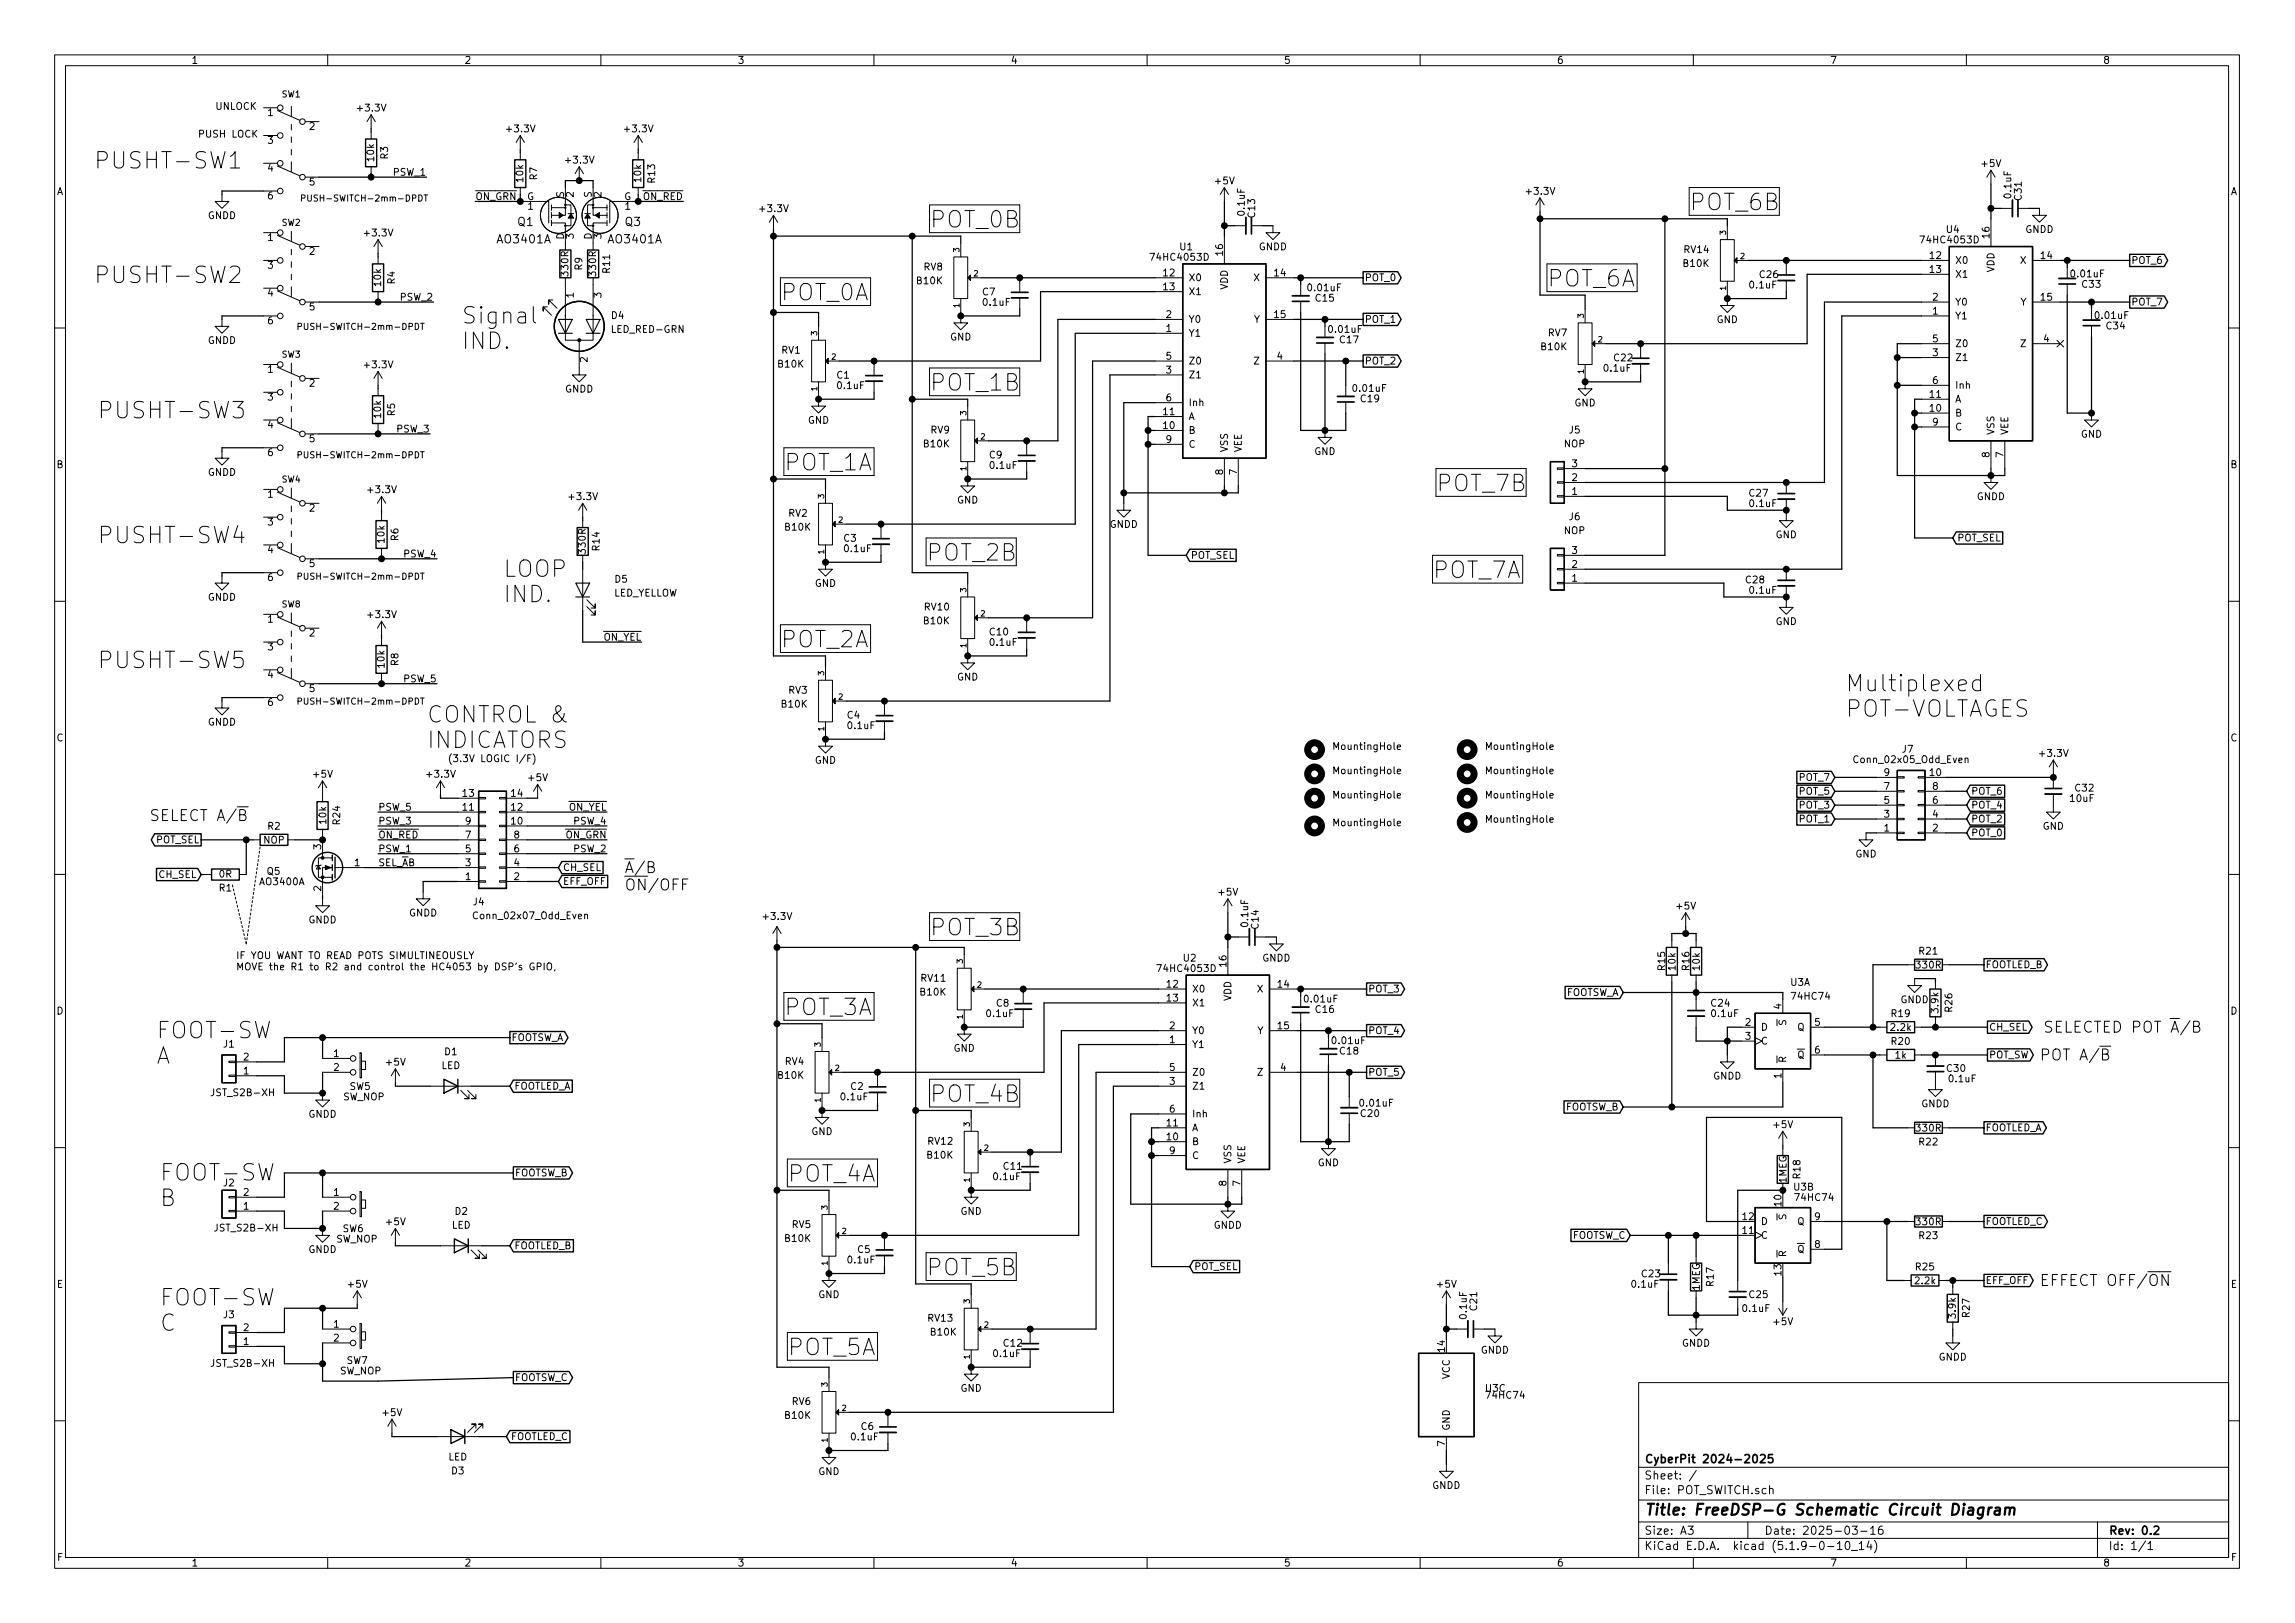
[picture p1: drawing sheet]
<svg xmlns="http://www.w3.org/2000/svg" width="420mm" height="297mm" viewBox="0 0 420 297" stroke-linecap="round" stroke-linejoin="round" font-family="sans-serif">
<defs><g id="words">
<g font-size="4.2">
<text x="17.1" y="30.9">PUSHT-SW1</text>
<text x="170.2" y="41.7">POT_0B</text>
<text x="309.2" y="38.5">POT_6B</text>
<text x="17.1" y="51.9">PUSHT-SW2</text>
<text x="283.2" y="52.5">POT_6A</text>
<text x="84.5" y="59.3">Signal</text>
<text x="142.9" y="55">POT_0A</text>
<text x="84.5" y="63.9">IND.</text>
<text x="170.2" y="71.5">POT_1B</text>
<text x="17.8" y="76.6">PUSHT-SW3</text>
<text x="143.5" y="86.1">POT_1A</text>
<text x="262.9" y="90">POT_7B</text>
<text x="17.8" y="99.5">PUSHT-SW4</text>
<text x="92.1" y="105.6">LOOP</text>
<text x="169.5" y="102.7">POT_2B</text>
<text x="262.3" y="105.8">POT_7A</text>
<text x="92.1" y="110.3">IND.</text>
<text x="142.9" y="118.5">POT_2A</text>
<text x="17.8" y="122.3">PUSHT-SW5</text>
<text x="337.8" y="126.6">Multiplexed</text>
<text x="337.8" y="131.2">POT-VOLTAGES</text>
<text x="78.1" y="132.3">CONTROL &amp;</text>
<text x="78.1" y="136.9">INDICATORS</text>
<text x="170.2" y="171.2">POT_3B</text>
<text x="143.5" y="185.8">POT_3A</text>
<text x="28.6" y="190.1">FOOT-SW</text>
<text x="28.6" y="194.7">A</text>
<text x="170.2" y="201.7">POT_4B</text>
<text x="29.2" y="216.1">FOOT-SW</text>
<text x="29.2" y="220.8">B</text>
<text x="144.1" y="216.3">POT_4A</text>
<text x="169.5" y="233.5">POT_5B</text>
<text x="29.2" y="239">FOOT-SW</text>
<text x="29.2" y="243.6">C</text>
<text x="144.1" y="248.1">POT_5A</text>
</g>
<g font-size="2.8">
<text x="27.3" y="150.3">SELECT A/B</text>
<text x="114.3" y="159.8">A/B</text>
<text x="114.3" y="163">ON/OFF</text>
<text x="374" y="189">SELECTED POT A/B</text>
<text x="373.4" y="194.1">POT A/B</text>
<text x="373.4" y="235.4">EFFECT OFF/ON</text>
<text x="301" y="277.3">Title: FreeDSP-G Schematic Circuit Diagram</text>
</g>
<g font-size="2.1">
<text x="94.8" y="41.4">Q1</text>
<text x="114.5" y="41.4">Q3</text>
<text x="91.2" y="44.5">AO3401A</text>
<text x="111.5" y="44.5">AO3401A</text>
<text x="301" y="267.8">CyberPit 2024-2025</text>
<text x="301" y="273.5">File: POT_SWITCH.sch</text>
<text x="301" y="270.8">Sheet: /</text>
<text x="301" y="280.9">Size: A3</text>
<text x="323" y="280.9">Date: 2025-03-16</text>
<text x="386" y="280.9">Rev: 0.2</text>
<text x="301" y="283.7">KiCad E.D.A. kicad (5.1.9-0-10_14)</text>
<text x="386" y="283.7">Id: 1/1</text>
</g>
<g font-size="1.8">
<text x="35" y="11.7">1</text>
<text x="85" y="11.7">2</text>
<text x="135" y="11.7">3</text>
<text x="185" y="11.7">4</text>
<text x="235" y="11.7">5</text>
<text x="285" y="11.7">6</text>
<text x="335" y="11.7">7</text>
<text x="385" y="11.7">8</text>
<text x="39.4" y="20.1">UNLOCK</text>
<text x="49" y="21.2">1</text>
<text x="56.7" y="23.8">2</text>
<text x="65.6" y="20.4">+3.3V</text>
<text x="36.2" y="25.2">PUSH LOCK</text>
<text x="49" y="26.3">3</text>
<text x="68.5" y="29.4" transform="rotate(-90 68.5 29.4)">10k</text>
<text x="71" y="29.1" transform="rotate(-90 71 29.1)">R3</text>
<text x="92.9" y="24.2">+3.3V</text>
<text x="103.7" y="29.9">+3.3V</text>
<text x="114.5" y="24.2">+3.3V</text>
<text x="10.4" y="35.7">A</text>
<text x="49" y="31.4">4</text>
<text x="56.7" y="33.9">5</text>
<text x="72.1" y="32.2">PSW_1</text>
<text x="95.8" y="33.3" transform="rotate(-90 95.8 33.3)">10k</text>
<text x="98.3" y="32.9" transform="rotate(-90 98.3 32.9)">R7</text>
<text x="117.4" y="33.3" transform="rotate(-90 117.4 33.3)">10k</text>
<text x="119.9" y="33.4" transform="rotate(-90 119.9 33.4)">R13</text>
<text x="222.6" y="33.7">+5V</text>
<text x="279.6" y="35.6">+3.3V</text>
<text x="362.9" y="30.6">+5V</text>
<text x="408.4" y="35.7">A</text>
<text x="38" y="40.1">GNDD</text>
<text x="49" y="36.5">6</text>
<text x="87" y="36.6">ON_GRN</text>
<text x="96.5" y="36.6">G</text>
<text x="96.7" y="38.4">1</text>
<text x="103.3" y="36.2" transform="rotate(-90 103.3 36.2)">S</text>
<text x="105" y="36.1" transform="rotate(-90 105 36.1)">2</text>
<text x="108.3" y="36.2" transform="rotate(-90 108.3 36.2)">S</text>
<text x="110.1" y="36.1" transform="rotate(-90 110.1 36.1)">2</text>
<text x="114.2" y="36.6">G</text>
<text x="114.5" y="38.4">1</text>
<text x="117.7" y="36.6">ON_RED</text>
<text x="139.3" y="38.8">+3.3V</text>
<text x="227.9" y="39.3" transform="rotate(-90 227.9 39.3)">0.1uF</text>
<text x="229.8" y="39.8" transform="rotate(-90 229.8 39.8)">C13</text>
<text x="368.2" y="36.2" transform="rotate(-90 368.2 36.2)">0.1uF</text>
<text x="370.1" y="36.6" transform="rotate(-90 370.1 36.6)">C31</text>
<text x="49" y="44.1">1</text>
<text x="56.7" y="46.6">2</text>
<text x="66.9" y="43.3">+3.3V</text>
<text x="103.3" y="43.9" transform="rotate(-90 103.3 43.9)">D</text>
<text x="105" y="43.7" transform="rotate(-90 105 43.7)">3</text>
<text x="108.3" y="43.9" transform="rotate(-90 108.3 43.9)">D</text>
<text x="110.1" y="43.7" transform="rotate(-90 110.1 43.7)">3</text>
<text x="211" y="47.7">74HC4053D</text>
<text x="216.1" y="45.8">U1</text>
<text x="223.9" y="46.7" transform="rotate(-90 223.9 46.7)">16</text>
<text x="230.5" y="45.8">GNDD</text>
<text x="308.4" y="46.3">RV14</text>
<text x="352" y="44.5">74HC4053D</text>
<text x="353.4" y="47.4">12</text>
<text x="356.4" y="42.6">U4</text>
<text x="364.2" y="43.5" transform="rotate(-90 364.2 43.5)">16</text>
<text x="370.8" y="42.6">GNDD</text>
<text x="373.7" y="47.4">14</text>
<text x="49" y="49.2">3</text>
<text x="69.8" y="52.3" transform="rotate(-90 69.8 52.3)">10k</text>
<text x="72.3" y="52" transform="rotate(-90 72.3 52)">R4</text>
<text x="104.1" y="50.4" transform="rotate(-90 104.1 50.4)">330R</text>
<text x="106.6" y="49.4" transform="rotate(-90 106.6 49.4)">R9</text>
<text x="109.1" y="50.4" transform="rotate(-90 109.1 50.4)">330R</text>
<text x="111.7" y="49.9" transform="rotate(-90 111.7 49.9)">R11</text>
<text x="167.9" y="52">B10K</text>
<text x="169.2" y="49.5">RV8</text>
<text x="213" y="50.6">12</text>
<text x="213" y="53.1">13</text>
<text x="217.6" y="51.5">X0</text>
<text x="224.8" y="53" transform="rotate(-90 224.8 53)">VDD</text>
<text x="229.6" y="51.5">X</text>
<text x="233.3" y="50.6">14</text>
<text x="239.6" y="53.3">0.01uF</text>
<text x="249.8" y="51.5">POT_0</text>
<text x="308.2" y="48.9">B10K</text>
<text x="320.4" y="52.8">0.1uF</text>
<text x="322.2" y="50.9">C26</text>
<text x="353.4" y="49.9">13</text>
<text x="357.9" y="48.3">X0</text>
<text x="357.9" y="50.8">X1</text>
<text x="365.1" y="49.9" transform="rotate(-90 365.1 49.9)">VDD</text>
<text x="369.9" y="48.3">X</text>
<text x="379.3" y="50.8">0.01uF</text>
<text x="381.3" y="52.7">C33</text>
<text x="390.1" y="48.3">POT_6</text>
<text x="49" y="54.3">4</text>
<text x="49" y="59.3">6</text>
<text x="56.7" y="56.8">5</text>
<text x="73.4" y="55">PSW_2</text>
<text x="105" y="54.5" transform="rotate(-90 105 54.5)">1</text>
<text x="110.1" y="54.5" transform="rotate(-90 110.1 54.5)">3</text>
<text x="112" y="58.4">D4</text>
<text x="179.9" y="54.1">C7</text>
<text x="180.1" y="56">0.1uF</text>
<text x="213.5" y="58.2">2</text>
<text x="217.6" y="54">X1</text>
<text x="217.6" y="59.1">Y0</text>
<text x="229.6" y="59.1">Y</text>
<text x="233.3" y="58.2">15</text>
<text x="240.9" y="55.2">C15</text>
<text x="249.8" y="59.1">POT_1</text>
<text x="314.3" y="59.1">GND</text>
<text x="353.8" y="57.6">1</text>
<text x="353.8" y="55">2</text>
<text x="357.9" y="58.5">Y1</text>
<text x="357.9" y="55.9">Y0</text>
<text x="369.9" y="55.9">Y</text>
<text x="373.7" y="55">15</text>
<text x="383.8" y="58.4">0.01uF</text>
<text x="390.1" y="55.9">POT_7</text>
<text x="38" y="63">GNDD</text>
<text x="112.2" y="60.9">LED_RED-GRN</text>
<text x="143.1" y="64.7">RV1</text>
<text x="173.9" y="62.3">GND</text>
<text x="213.5" y="60.7">1</text>
<text x="213.5" y="65.8">5</text>
<text x="217.6" y="61.6">Y1</text>
<text x="233.8" y="65.8">4</text>
<text x="243.4" y="60.9">0.01uF</text>
<text x="245.4" y="62.8">C17</text>
<text x="282.2" y="64.1">B10K</text>
<text x="283.5" y="61.6">RV7</text>
<text x="353.8" y="65.2">3</text>
<text x="353.8" y="62.6">5</text>
<text x="357.9" y="63.5">Z0</text>
<text x="370" y="63.5">Z</text>
<text x="374.2" y="62.6">4</text>
<text x="385.7" y="60.3">C34</text>
<text x="49" y="68.2">1</text>
<text x="56.7" y="70.8">2</text>
<text x="66.9" y="67.4">+3.3V</text>
<text x="103.5" y="71.8">GNDD</text>
<text x="107.6" y="66.3" transform="rotate(-90 107.6 66.3)">2</text>
<text x="142.5" y="67.3">B10K</text>
<text x="153.2" y="69.3">C1</text>
<text x="153.4" y="71.2">0.1uF</text>
<text x="213.5" y="68.4">3</text>
<text x="217.6" y="69.3">Z1</text>
<text x="217.6" y="66.7">Z0</text>
<text x="229.7" y="66.7">Z</text>
<text x="247.9" y="71.7">0.01uF</text>
<text x="249.8" y="66.7">POT_2</text>
<text x="293.8" y="68">0.1uF</text>
<text x="295.6" y="66.1">C22</text>
<text x="353.8" y="70.3">6</text>
<text x="357.9" y="66.1">Z1</text>
<text x="357.9" y="71.2">Inh</text>
<text x="49" y="73.3">3</text>
<text x="69.8" y="76.4" transform="rotate(-90 69.8 76.4)">10k</text>
<text x="72.3" y="76.1" transform="rotate(-90 72.3 76.1)">R5</text>
<text x="147.9" y="77.6">GND</text>
<text x="213" y="76">11</text>
<text x="213.5" y="73.4">6</text>
<text x="217.6" y="76.9">A</text>
<text x="217.6" y="74.3">Inh</text>
<text x="249.2" y="73.6">C19</text>
<text x="288.2" y="74.4">GND</text>
<text x="353.4" y="75.3">10</text>
<text x="353.4" y="72.8">11</text>
<text x="353.8" y="77.9">9</text>
<text x="357.9" y="76.2">B</text>
<text x="357.9" y="73.7">A</text>
<text x="49" y="78.4">4</text>
<text x="49" y="83.5">6</text>
<text x="56.7" y="80.9">5</text>
<text x="72.7" y="79.2">PSW_3</text>
<text x="169.2" y="81.9">B10K</text>
<text x="170.4" y="79.3">RV9</text>
<text x="181.2" y="83.9">C9</text>
<text x="213" y="78.5">10</text>
<text x="213.5" y="81.1">9</text>
<text x="217.6" y="79.4">B</text>
<text x="217.6" y="82">C</text>
<text x="224.8" y="82.8" transform="rotate(-90 224.8 82.8)">VSS</text>
<text x="227.3" y="82.8" transform="rotate(-90 227.3 82.8)">VEE</text>
<text x="240.6" y="83.3">GND</text>
<text x="286.4" y="81.9">NOP</text>
<text x="287.3" y="79.3">J5</text>
<text x="357.9" y="78.8">C</text>
<text x="364.2" y="83.7" transform="rotate(-90 364.2 83.7)">8</text>
<text x="365.1" y="79.7" transform="rotate(-90 365.1 79.7)">VSS</text>
<text x="366.8" y="83.7" transform="rotate(-90 366.8 83.7)">7</text>
<text x="367.7" y="79.7" transform="rotate(-90 367.7 79.7)">VEE</text>
<text x="380.9" y="80.1">GND</text>
<text x="10.4" y="85.7">B</text>
<text x="38" y="87.1">GNDD</text>
<text x="181.4" y="85.8">0.1uF</text>
<text x="223.9" y="86.9" transform="rotate(-90 223.9 86.9)">8</text>
<text x="226.4" y="86.9" transform="rotate(-90 226.4 86.9)">7</text>
<text x="287.8" y="88">2</text>
<text x="287.8" y="85.5">3</text>
<text x="408.4" y="85.7">B</text>
<text x="49" y="91.1">1</text>
<text x="56.7" y="93.6">2</text>
<text x="67.5" y="90.3">+3.3V</text>
<text x="104.3" y="91.5">+3.3V</text>
<text x="144.4" y="94.6">RV2</text>
<text x="175.2" y="92.2">GND</text>
<text x="287.3" y="95.2">J6</text>
<text x="287.8" y="90.6">1</text>
<text x="320.3" y="90.9">C27</text>
<text x="320.4" y="92.8">0.1uF</text>
<text x="361.9" y="91.5">GNDD</text>
<text x="49" y="96.2">3</text>
<text x="49" y="101.3">4</text>
<text x="70.4" y="99.3" transform="rotate(-90 70.4 99.3)">10k</text>
<text x="72.9" y="98.9" transform="rotate(-90 72.9 98.9)">R6</text>
<text x="107.2" y="101.2" transform="rotate(-90 107.2 101.2)">330R</text>
<text x="109.8" y="100.7" transform="rotate(-90 109.8 100.7)">R14</text>
<text x="143.8" y="97.1">B10K</text>
<text x="154.5" y="99.1">C3</text>
<text x="154.7" y="101.1">0.1uF</text>
<text x="203.1" y="96.6">GNDD</text>
<text x="286.4" y="97.8">NOP</text>
<text x="287.8" y="101.4">3</text>
<text x="325.1" y="98.5">GND</text>
<text x="358.3" y="99.1">POT_SEL</text>
<text x="49" y="106.3">6</text>
<text x="56.7" y="103.8">5</text>
<text x="74" y="102">PSW_4</text>
<text x="112.6" y="106.6">D5</text>
<text x="149.2" y="107.4">GND</text>
<text x="218" y="102.3">POT_SEL</text>
<text x="287.8" y="106.5">1</text>
<text x="287.8" y="103.9">2</text>
<text x="319.7" y="106.8">C28</text>
<text x="38" y="109.9">GNDD</text>
<text x="49" y="114">1</text>
<text x="67.5" y="113.1">+3.3V</text>
<text x="112.2" y="109.2">LED_YELLOW</text>
<text x="169.3" y="111.7">RV10</text>
<text x="320.4" y="108.7">0.1uF</text>
<text x="49" y="119">3</text>
<text x="56.7" y="116.5">2</text>
<text x="110.4" y="117.3">ON_YEL</text>
<text x="169.2" y="114.3">B10K</text>
<text x="181.3" y="116.3">C10</text>
<text x="181.4" y="118.2">0.1uF</text>
<text x="325.1" y="114.4">GND</text>
<text x="49" y="124.1">4</text>
<text x="70.4" y="122.2" transform="rotate(-90 70.4 122.2)">10k</text>
<text x="72.9" y="121.8" transform="rotate(-90 72.9 121.8)">R8</text>
<text x="74" y="124.9">PSW_5</text>
<text x="175.2" y="124.5">GND</text>
<text x="49" y="129.2">6</text>
<text x="56.7" y="126.7">5</text>
<text x="143.1" y="129.5">B10K</text>
<text x="144.4" y="127">RV3</text>
<text x="155.1" y="131.5">C4</text>
<text x="10.4" y="135.7">C</text>
<text x="38" y="132.8">GNDD</text>
<text x="155.3" y="133.4">0.1uF</text>
<text x="244.4" y="137.2">MountingHole</text>
<text x="272.3" y="137.2">MountingHole</text>
<text x="348.3" y="137.8">J7</text>
<text x="408.4" y="135.7">C</text>
<text x="57.5" y="142.3">+5V</text>
<text x="78.3" y="142.3">+3.3V</text>
<text x="81.9" y="139.5">(3.3V LOGIC I/F)</text>
<text x="96.8" y="143">+5V</text>
<text x="149.2" y="139.8">GND</text>
<text x="244.4" y="141.7">MountingHole</text>
<text x="272.3" y="141.7">MountingHole</text>
<text x="329.5" y="142.9">POT_7</text>
<text x="339.8" y="139.7">Conn_02x05_Odd_Even</text>
<text x="345" y="142">9</text>
<text x="353.4" y="142">10</text>
<text x="373.6" y="138.5">+3.3V</text>
<text x="69.2" y="148.4">PSW_5</text>
<text x="84.8" y="148.4">11</text>
<text x="84.8" y="145.8">13</text>
<text x="93.6" y="148.4">12</text>
<text x="93.6" y="145.8">14</text>
<text x="104" y="148.4">ON_YEL</text>
<text x="244.4" y="146.1">MountingHole</text>
<text x="272.3" y="146.1">MountingHole</text>
<text x="329.5" y="148">POT_3</text>
<text x="329.5" y="145.5">POT_5</text>
<text x="345" y="149.6">3</text>
<text x="345" y="147.1">5</text>
<text x="345" y="144.6">7</text>
<text x="353.8" y="149.6">4</text>
<text x="353.8" y="147.1">6</text>
<text x="353.8" y="144.6">8</text>
<text x="360.8" y="148">POT_4</text>
<text x="360.8" y="145.5">POT_6</text>
<text x="379.1" y="146.8">10uF</text>
<text x="380" y="144.9">C32</text>
<text x="28.5" y="154.3">POT_SEL</text>
<text x="48.3" y="154.4">NOP</text>
<text x="49" y="151.9">R2</text>
<text x="58.8" y="155.5" transform="rotate(-90 58.8 155.5)">3</text>
<text x="59.7" y="150.7" transform="rotate(-90 59.7 150.7)">10k</text>
<text x="62.3" y="150.9" transform="rotate(-90 62.3 150.9)">R24</text>
<text x="69.2" y="153.5">ON_RED</text>
<text x="69.2" y="156">PSW_1</text>
<text x="69.2" y="150.9">PSW_3</text>
<text x="85.2" y="156">5</text>
<text x="85.2" y="153.5">7</text>
<text x="85.2" y="150.9">9</text>
<text x="93.6" y="150.9">10</text>
<text x="94.1" y="156">6</text>
<text x="94.1" y="153.5">8</text>
<text x="103.6" y="153.5">ON_GRN</text>
<text x="105.1" y="150.9">PSW_4</text>
<text x="105.1" y="156">PSW_2</text>
<text x="244.4" y="151.2">MountingHole</text>
<text x="272.3" y="150.6">MountingHole</text>
<text x="329.5" y="150.5">POT_1</text>
<text x="345" y="152.2">1</text>
<text x="353.8" y="152.2">2</text>
<text x="360.8" y="150.5">POT_2</text>
<text x="360.8" y="153.1">POT_0</text>
<text x="374" y="151.9">GND</text>
<text x="29.1" y="160.7">CH_SEL</text>
<text x="40.2" y="160.6">0R</text>
<text x="48.9" y="160.1">Q5</text>
<text x="64.9" y="158.5">1</text>
<text x="69.2" y="158.5">SEL_AB</text>
<text x="85.2" y="161.1">1</text>
<text x="85.2" y="158.5">3</text>
<text x="94.1" y="161.1">2</text>
<text x="94.1" y="158.5">4</text>
<text x="103" y="162">EFF_OFF</text>
<text x="103" y="159.4">CH_SEL</text>
<text x="339.7" y="156.9">GND</text>
<text x="40.2" y="163.2">R1</text>
<text x="47.7" y="162">AO3400A</text>
<text x="58.8" y="163.1" transform="rotate(-90 58.8 163.1)">2</text>
<text x="74.9" y="167.7">GNDD</text>
<text x="86.7" y="165.7">J4</text>
<text x="223.2" y="163.9">+5V</text>
<text x="307" y="166.5">+5V</text>
<text x="56.5" y="169">GNDD</text>
<text x="87.1" y="168.2">Conn_02x07_Odd_Even</text>
<text x="139.9" y="168.4">+3.3V</text>
<text x="228.5" y="169.5" transform="rotate(-90 228.5 169.5)">0.1uF</text>
<text x="230.4" y="169.9" transform="rotate(-90 230.4 169.9)">C14</text>
<text x="43.2" y="175.5">IF YOU WANT TO READ POTS SIMULTINEOUSLY</text>
<text x="43.2" y="177.6">MOVE the R1 to R2 and control the HC4053 by DSPs GPIO,</text>
<text x="168.7" y="179.7">RV11</text>
<text x="212.3" y="177.9">74HC4053D</text>
<text x="216.7" y="176">U2</text>
<text x="224.5" y="176.9" transform="rotate(-90 224.5 176.9)">16</text>
<text x="231.1" y="176">GNDD</text>
<text x="304.9" y="177.5" transform="rotate(-90 304.9 177.5)">R15</text>
<text x="306.8" y="177.5" transform="rotate(-90 306.8 177.5)">10k</text>
<text x="309.3" y="177.5" transform="rotate(-90 309.3 177.5)">R16</text>
<text x="311.2" y="177.5" transform="rotate(-90 311.2 177.5)">10k</text>
<text x="350.9" y="177.3">330R</text>
<text x="351.4" y="174.7">R21</text>
<text x="363.5" y="177.2">FOOTLED_B</text>
<text x="10.4" y="185.7">D</text>
<text x="168.5" y="182.2">B10K</text>
<text x="182.4" y="184.2">C8</text>
<text x="213.7" y="180.8">12</text>
<text x="213.7" y="183.3">13</text>
<text x="218.2" y="181.6">X0</text>
<text x="218.2" y="184.2">X1</text>
<text x="225.4" y="183.2" transform="rotate(-90 225.4 183.2)">VDD</text>
<text x="230.2" y="181.6">X</text>
<text x="234" y="180.8">14</text>
<text x="239" y="183.5">0.01uF</text>
<text x="240.9" y="185.4">C16</text>
<text x="250.4" y="181.6">POT_3</text>
<text x="286.4" y="182.3">FOOTSW_A</text>
<text x="313.3" y="184.2">C24</text>
<text x="326.1" y="184.7" transform="rotate(-90 326.1 184.7)">4</text>
<text x="327.8" y="180.4">U3A</text>
<text x="328.2" y="183">74HC74</text>
<text x="347.9" y="183.6">GNDD</text>
<text x="354.9" y="185.3" transform="rotate(-90 354.9 185.3)">3.9k</text>
<text x="357.4" y="185.2" transform="rotate(-90 357.4 185.2)">R26</text>
<text x="408.4" y="185.7">D</text>
<text x="40.9" y="191.7">J1</text>
<text x="93.6" y="190.5">FOOTSW_A</text>
<text x="180.7" y="186.1">0.1uF</text>
<text x="214.1" y="190.9">1</text>
<text x="214.1" y="188.4">2</text>
<text x="218.2" y="191.8">Y1</text>
<text x="218.2" y="189.3">Y0</text>
<text x="230.2" y="189.3">Y</text>
<text x="234" y="188.4">15</text>
<text x="244.1" y="191.1">0.01uF</text>
<text x="250.4" y="189.3">POT_4</text>
<text x="313.4" y="186.1">0.1uF</text>
<text x="319.6" y="187.7">2</text>
<text x="319.6" y="190.3">3</text>
<text x="322.3" y="188.6">D</text>
<text x="322.3" y="191.2">C</text>
<text x="327" y="187.6" transform="rotate(-90 327 187.6)">S</text>
<text x="329.1" y="188.6">Q</text>
<text x="332.3" y="187.7">5</text>
<text x="346.3" y="188.7">2.2k</text>
<text x="346.3" y="186.1">R19</text>
<text x="346.3" y="191.2">R20</text>
<text x="364.1" y="188.6">CH_SEL</text>
<text x="44.6" y="196.6">1</text>
<text x="44.6" y="194.1">2</text>
<text x="61.1" y="193.5">1</text>
<text x="61.1" y="196">2</text>
<text x="70.8" y="195">+5V</text>
<text x="80.8" y="195.7">LED</text>
<text x="81.4" y="193.1">D1</text>
<text x="142.5" y="197.4">B10K</text>
<text x="143.8" y="194.9">RV4</text>
<text x="174.6" y="192.5">GND</text>
<text x="214.1" y="196">5</text>
<text x="218.2" y="196.9">Z0</text>
<text x="230.3" y="196.9">Z</text>
<text x="234.5" y="196">4</text>
<text x="245.4" y="193">C18</text>
<text x="250.4" y="196.9">POT_5</text>
<text x="313.6" y="197.6">GNDD</text>
<text x="326.1" y="197.4" transform="rotate(-90 326.1 197.4)">1</text>
<text x="327" y="194.6" transform="rotate(-90 327 194.6)">R</text>
<text x="329.1" y="193.7">Q</text>
<text x="332.3" y="192.8">6</text>
<text x="347" y="193.8">1k</text>
<text x="356.5" y="196.2">C30</text>
<text x="364.1" y="193.7">POT_SW</text>
<text x="39.1" y="200.6">JST_S2B-XH</text>
<text x="62.8" y="201.4">SW_NOP</text>
<text x="64" y="199.5">SW5</text>
<text x="94.1" y="199.4">FOOTLED_A</text>
<text x="154.1" y="201.4">0.1uF</text>
<text x="155.8" y="199.5">C2</text>
<text x="214.1" y="198.5">3</text>
<text x="214.1" y="203.6">6</text>
<text x="218.2" y="199.4">Z1</text>
<text x="249.1" y="202.5">0.01uF</text>
<text x="286.4" y="203.2">FOOTSW_B</text>
<text x="351.7" y="202.7">GNDD</text>
<text x="356.9" y="198.1">0.1uF</text>
<text x="56.5" y="204.6">GNDD</text>
<text x="148.5" y="207.7">GND</text>
<text x="170" y="209.5">RV12</text>
<text x="213.7" y="208.7">10</text>
<text x="213.7" y="206.2">11</text>
<text x="218.2" y="209.6">B</text>
<text x="218.2" y="207">A</text>
<text x="218.2" y="204.5">Inh</text>
<text x="249.2" y="204.4">C20</text>
<text x="324.8" y="206.5">+5V</text>
<text x="350.9" y="207.1">330R</text>
<text x="351.4" y="209.6">R22</text>
<text x="363.5" y="207">FOOTLED_A</text>
<text x="94.2" y="215.3">FOOTSW_B</text>
<text x="169.8" y="212.1">B10K</text>
<text x="182" y="216">0.1uF</text>
<text x="183.8" y="214.1">C11</text>
<text x="214.1" y="211.2">9</text>
<text x="218.2" y="212.1">C</text>
<text x="225.4" y="213" transform="rotate(-90 225.4 213)">VSS</text>
<text x="228" y="213" transform="rotate(-90 228 213)">VEE</text>
<text x="241.2" y="213.4">GND</text>
<text x="329.6" y="215.7" transform="rotate(-90 329.6 215.7)">R18</text>
<text x="40.9" y="217.1">J2</text>
<text x="44.6" y="221.4">1</text>
<text x="44.6" y="218.9">2</text>
<text x="61.1" y="218.9">1</text>
<text x="61.1" y="221.4">2</text>
<text x="224.5" y="217.1" transform="rotate(-90 224.5 217.1)">8</text>
<text x="227.1" y="217.1" transform="rotate(-90 227.1 217.1)">7</text>
<text x="326.1" y="220.7" transform="rotate(-90 326.1 220.7)">10</text>
<text x="327.1" y="216.5" transform="rotate(-90 327.1 216.5)">1MEG</text>
<text x="328.4" y="217.9">U3B</text>
<text x="328.9" y="219.8">74HC74</text>
<text x="39.7" y="225.4">JST_S2B-XH</text>
<text x="61.5" y="227.4">SW_NOP</text>
<text x="62.8" y="225.5">SW6</text>
<text x="70.8" y="224.2">+5V</text>
<text x="82.7" y="224.9">LED</text>
<text x="83.3" y="222.3">D2</text>
<text x="143.8" y="227.3">B10K</text>
<text x="145" y="224.8">RV5</text>
<text x="175.8" y="222.3">GND</text>
<text x="222.2" y="224.9">GNDD</text>
<text x="287.6" y="226.7">FOOTSW_C</text>
<text x="319.1" y="225.8">11</text>
<text x="319.1" y="223.3">12</text>
<text x="322.3" y="226.7">C</text>
<text x="322.3" y="224.2">D</text>
<text x="327" y="223.2" transform="rotate(-90 327 223.2)">S</text>
<text x="329.1" y="224.2">Q</text>
<text x="332.3" y="223.3">9</text>
<text x="350.9" y="224.2">330R</text>
<text x="351.4" y="226.8">R23</text>
<text x="363.5" y="224.2">FOOTLED_C</text>
<text x="56.5" y="229.3">GNDD</text>
<text x="94.1" y="228.6">FOOTLED_B</text>
<text x="155.3" y="231.2">0.1uF</text>
<text x="157" y="229.3">C5</text>
<text x="218.6" y="232.4">POT_SEL</text>
<text x="300.6" y="233.8">C23</text>
<text x="326.1" y="233.4" transform="rotate(-90 326.1 233.4)">13</text>
<text x="327" y="230.2" transform="rotate(-90 327 230.2)">R</text>
<text x="329.1" y="229.3">Q</text>
<text x="332.3" y="228.4">8</text>
<text x="350.8" y="232.5">R25</text>
<text x="10.4" y="235.7">E</text>
<text x="63.8" y="235.7">+5V</text>
<text x="149.8" y="237.6">GND</text>
<text x="263.2" y="235.7">+5V</text>
<text x="270.4" y="239.8" transform="rotate(-90 270.4 239.8)">C21</text>
<text x="298.8" y="235.7">0.1uF</text>
<text x="311.2" y="236.2" transform="rotate(-90 311.2 236.2)">1MEG</text>
<text x="313.7" y="235.3" transform="rotate(-90 313.7 235.3)">R17</text>
<text x="320.3" y="237.6">C25</text>
<text x="350.7" y="235">2.2k</text>
<text x="363.5" y="235">EFF_OFF</text>
<text x="408.4" y="235.7">E</text>
<text x="40.9" y="241.3">J3</text>
<text x="44.6" y="243.6">2</text>
<text x="61.1" y="243">1</text>
<text x="61.1" y="245.5">2</text>
<text x="170" y="241.9">RV13</text>
<text x="170.4" y="244.4">B10K</text>
<text x="268.5" y="241.3" transform="rotate(-90 268.5 241.3)">0.1uF</text>
<text x="319.2" y="240.1">0.1uF</text>
<text x="324.8" y="242.5">+5V</text>
<text x="358.1" y="241.2" transform="rotate(-90 358.1 241.2)">3.9k</text>
<text x="360.6" y="241" transform="rotate(-90 360.6 241)">R27</text>
<text x="39.1" y="250.2">JST_S2B-XH</text>
<text x="44.6" y="246.2">1</text>
<text x="62.2" y="251.5">SW_NOP</text>
<text x="63.5" y="249.6">SW7</text>
<text x="182" y="248.4">0.1uF</text>
<text x="183.8" y="246.5">C12</text>
<text x="264.5" y="247.4" transform="rotate(-90 264.5 247.4)">14</text>
<text x="271.1" y="247.7">GNDD</text>
<text x="307.9" y="246.5">GNDD</text>
<text x="354.9" y="249">GNDD</text>
<text x="94.2" y="252.8">FOOTSW_C</text>
<text x="145" y="257.1">RV6</text>
<text x="175.8" y="254.7">GND</text>
<text x="265.4" y="252.4" transform="rotate(-90 265.4 252.4)">VCC</text>
<text x="272" y="254.7">U3C</text>
<text x="272.3" y="256">74HC74</text>
<text x="70.2" y="259.2">+5V</text>
<text x="93.5" y="263.6">FOOTLED_C</text>
<text x="143.8" y="259.7">B10K</text>
<text x="156" y="263.6">0.1uF</text>
<text x="157.7" y="261.7">C6</text>
<text x="265.4" y="261.9" transform="rotate(-90 265.4 261.9)">GND</text>
<text x="82.1" y="267.3">LED</text>
<text x="82.7" y="269.8">D3</text>
<text x="149.8" y="270">GND</text>
<text x="264.5" y="264.7" transform="rotate(-90 264.5 264.7)">7</text>
<text x="262.2" y="272.5">GNDD</text>
<text x="10.5" y="285.7">F</text>
<text x="35" y="286.7">1</text>
<text x="85" y="286.7">2</text>
<text x="135" y="286.7">3</text>
<text x="185" y="286.7">4</text>
<text x="235" y="286.7">5</text>
<text x="285" y="286.7">6</text>
<text x="335" y="286.7">7</text>
<text x="385" y="286.7">8</text>
<text x="408.5" y="285.7">F</text>
</g>
<g font-size="1.6">
<text x="51.6" y="17.8">SW1</text>
<text x="51.6" y="41.3">SW2</text>
<text x="56.5" y="36.9">PUSH-SWITCH-2mm-DPDT</text>
<text x="51.6" y="65.4">SW3</text>
<text x="55.9" y="60.4">PUSH-SWITCH-2mm-DPDT</text>
<text x="55.9" y="83.9">PUSH-SWITCH-2mm-DPDT</text>
<text x="51.6" y="88.3">SW4</text>
<text x="55.9" y="106.1">PUSH-SWITCH-2mm-DPDT</text>
<text x="51.6" y="111.2">SW8</text>
<text x="55.9" y="128.9">PUSH-SWITCH-2mm-DPDT</text>
</g>
<g font-size="1.4">
<text x="175.6" y="46.1" transform="rotate(-90 175.6 46.1)">3</text>
<text x="316" y="43" transform="rotate(-90 316 43)">3</text>
<text x="318.6" y="47.4">2</text>
<text x="178.3" y="50.6">2</text>
<text x="316" y="53.1" transform="rotate(-90 316 53.1)">1</text>
<text x="175.6" y="56.3" transform="rotate(-90 175.6 56.3)">1</text>
<text x="289.9" y="58.2" transform="rotate(-90 289.9 58.2)">3</text>
<text x="149.6" y="61.4" transform="rotate(-90 149.6 61.4)">3</text>
<text x="152.3" y="65.8">2</text>
<text x="292.6" y="62.6">2</text>
<text x="149.6" y="71.5" transform="rotate(-90 149.6 71.5)">1</text>
<text x="289.9" y="68.4" transform="rotate(-90 289.9 68.4)">1</text>
<text x="176.9" y="76" transform="rotate(-90 176.9 76)">3</text>
<text x="179.6" y="80.4">2</text>
<text x="176.9" y="86.1" transform="rotate(-90 176.9 86.1)">1</text>
<text x="150.9" y="91.2" transform="rotate(-90 150.9 91.2)">3</text>
<text x="153.5" y="95.7">2</text>
<text x="150.9" y="101.4" transform="rotate(-90 150.9 101.4)">1</text>
<text x="176.9" y="108.4" transform="rotate(-90 176.9 108.4)">3</text>
<text x="179.6" y="112.8">2</text>
<text x="176.9" y="118.5" transform="rotate(-90 176.9 118.5)">1</text>
<text x="150.9" y="123.6" transform="rotate(-90 150.9 123.6)">3</text>
<text x="153.5" y="128.1">2</text>
<text x="150.9" y="133.8" transform="rotate(-90 150.9 133.8)">1</text>
<text x="176.3" y="176.3" transform="rotate(-90 176.3 176.3)">3</text>
<text x="178.9" y="180.8">2</text>
<text x="150.2" y="191.6" transform="rotate(-90 150.2 191.6)">3</text>
<text x="176.3" y="186.5" transform="rotate(-90 176.3 186.5)">1</text>
<text x="152.9" y="196">2</text>
<text x="150.2" y="201.7" transform="rotate(-90 150.2 201.7)">1</text>
<text x="177.5" y="206.2" transform="rotate(-90 177.5 206.2)">3</text>
<text x="180.2" y="210.6">2</text>
<text x="151.5" y="221.4" transform="rotate(-90 151.5 221.4)">3</text>
<text x="177.5" y="216.3" transform="rotate(-90 177.5 216.3)">1</text>
<text x="154.2" y="225.8">2</text>
<text x="151.5" y="231.6" transform="rotate(-90 151.5 231.6)">1</text>
<text x="177.5" y="238.5" transform="rotate(-90 177.5 238.5)">3</text>
<text x="180.2" y="243">2</text>
<text x="177.5" y="248.7" transform="rotate(-90 177.5 248.7)">1</text>
<text x="151.5" y="253.8" transform="rotate(-90 151.5 253.8)">3</text>
<text x="151.5" y="263.9" transform="rotate(-90 151.5 263.9)">1</text>
<text x="154.2" y="258.2">2</text>
</g>
</g></defs>
<g fill="none" stroke="#000" stroke-width=".18">
<path d="M10 10h400v277h-400zM12 12h396v273.1h-396zM48.3 19.7h2.5M53.3 19.5v1.7M60 10v2M110 10v2M160 10v2M210 10v2M260 10v2M310 10v2M360 10v2M40.6 35.6v1.3h-1.2l1.2 1.2 1.3-1.2h-1.3"/>
<path d="M42.2 28.6l.9-.9v3M42.2 30.7h1.7M48.3 24.8h2.5M48.3 29.9h2.5M48.3 35h2.5M50.8 30.4l4.1 1.8M50.8 20.2l4.1 1.8M53.3 22.8v1M53.3 25.1v1M53.3 27.3v1.1M53.3 29.6v1.8M55.2 36.3l.6-.1v-.4l-.6-.1v1.1"/>
<path d="M55.9 22.3h2.5M55.9 32.4h2.5M67.9 21l.8 1.3M67.9 21v2.5M67.9 24.2v1.2M67.9 30.5v1.3M67.9 21l-.7 1.3M76.7 35.7a.58 .58 0 0 1 .6 .5 .58 .58 0 0 1-.6 .6zM77.6 35.7h.7M78 35.7v1.1M95.2 24.8v2.5M95.2 28v1.2"/>
<path d="M95.2 34.3v1.3M95.2 24.8l.8 1.3M95.2 24.8l-.7 1.3M95.9 36.9h4.6v3.9M101 38h2.5M101 37.5v1M101 38.9v1M103.4 37.5h1.1v3.8h-1.1M103.5 34.3v5.1h-2.5M104 39.1h1M106 30.5l.8 1.3M106 30.5v2.6"/>
<path d="M106 30.5l-.7 1.3M107.1 39.1h1M108.6 34.3v5.1h2.5M108.6 38h2.5M108.7 37.5h-1.1v3.8h1.1M111.1 37.5v1M111.1 38.9v1M116.2 36.9h-4.6v3.9M116.8 24.8v2.5M116.8 28v1.2M116.8 34.3v1.3M116.8 24.8l.8 1.3"/>
<path d="M116.8 24.8l-.7 1.3M141.6 39.4l-.8 1.3M141.6 39.4v2.5M141.6 39.4l.8 1.3M170.2 37.5h16.5M224.2 34.3l.7 1.3M224.2 34.3v2.6M224.2 34.3l-.8 1.3M281.9 36.2l-.7 1.3M281.9 36.2v2.6M281.9 36.2l.8 1.3M309.2 39.4h16.6"/>
<path d="M309.2 34.3h16.6M364.5 31.2v2.5M364.5 31.2l.8 1.2M364.5 31.2l-.8 1.2M366.4 38.1h2M369.4 38.1h2.1M373.4 38.1v1.3h1.2l-1.2 1.3-1.3-1.3h1.3M40.6 58.5v1.2h-1.2l1.2 1.3 1.3-1.3h-1.3M42.2 49l.4-.3h.7a.8 .8 0 0 1 .5 1.3l-1.8 1.7h1.9M48.3 57.8h2.5M48.3 47.7h2.5M48.3 42.6h2.5"/>
<path d="M48.3 52.7h2.5M50.8 53.2l4.1 1.8M50.8 43.1l4.1 1.8M53.3 42.3v1.8M53.3 45.6v1M53.3 47.9v1M53.3 50.2v1M53.3 52.5v1.8M54.6 59.8l.5-.1 .1-.4-.6-.1v1.1M55.9 55.3h2.5M55.9 45.1h2.5M69.2 43.9v2.5"/>
<path d="M69.2 47v1.3M69.2 53.4v1.2M69.2 43.9l.8 1.2M69.2 43.9l-.7 1.2M76 59.2a.58 .58 0 0 1 .7 .5 .58 .58 0 0 1-.7 .6zM77 59.2h.6M77.3 59.2v1.1M97.6 56.1v2.6l.5 .4M100.2 56.2h-.8v.7v-.7l1.6 1.5M101 40.8h2.5v5M101 40.3v1M101.2 54.9h-.7v.8v-.8l1.5 1.5"/>
<path d="M103.5 57.7v4.6h5.1v-4.6M103.5 50.8v7M108.6 50.8v7M111.1 40.8h-2.5v5M111.1 40.3v1M142.9 50.8h16.5M142.9 55.9h16.5M149.9 59.7v2.6M170.2 42.6h16.5M174.6 47h2.6v7.6h-2.6zM175.9 57.8v1.3h1.3l-1.3 1.3-1.3-1.3h1.3M175.9 44.5v2.5"/>
<path d="M175.9 54.6v2.6M177.7 50.8h2M186.7 51.5v2M186.7 54.5v2.1M211.5 50.8h5M211.5 53.4h5M211.5 58.5h5M224.2 43.2v5.1M226.1 41.3h2M229.1 41.3h2M231.8 50.8h5.1M231.8 58.5h5.1"/>
<path d="M233 41.3v1.3h1.3l-1.3 1.3-1.2-1.3h1.2M238.1 52.1v2M238.1 55.2v2M242.6 59.7v2.1M283.2 53.4h16.5M283.2 48.3h16.5M288.9 59.1h2.6v7.6h-2.6zM290.2 56.6v2.5M315 43.9h2.5v7.6h-2.5zM316.2 54.6v1.3h1.3l-1.3 1.3-1.2-1.3h1.2M316.2 41.3v2.6M316.2 51.5v2.5"/>
<path d="M318 47.7h2M327 48.3v2M327 51.3v2.1M351.8 57.8h5.1M351.8 47.7h5.1M351.8 50.2h5.1M351.8 55.3h5.1M364.5 40v5.1M372.1 47.7h5.1M372.1 55.3h5.1M378.5 48.9v2.1M378.5 52v2"/>
<path d="M382.9 56.6v2M382.9 59.6v2M10 60h2M42.7 73.5h1.8l-1 1.1a.78 .78 0 0 1 1 .6v.7l-.3 .4-.2 .2h-.9l-.4-.3M48.3 66.7h2.5M48.3 71.8h2.5M48.3 76.9h2.5M50.8 77.4l4.1 1.8M50.8 67.2l4.1 1.8M53.3 66.5v1.7M53.3 69.8v1M53.3 72v1.1"/>
<path d="M53.3 74.3v1M53.3 76.6v1.8M55.9 69.3h2.5M55.9 79.4h2.5M69.2 68l.8 1.3M69.2 68v2.5M69.2 71.2v1.2M69.2 77.5v1.3M69.2 68l-.7 1.3M106 62.3v6.3h-1.2l1.2 1.3 1.3-1.3h-1.3M148.6 62.3h2.5v7.6h-2.5zM149.9 73.1v1.2h1.2l-1.2 1.3-1.3-1.3h1.3"/>
<path d="M149.9 69.9v2.5M151.6 66.1h2.1M160 66.7v2M160 69.8v2M170.2 72.4h16.5M170.2 67.3h16.5M175.9 76.9h2.5v7.6h-2.5zM177.2 74.3v2.6M211.5 66.1h5M211.5 61h5M211.5 78.8h5M211.5 76.2h5"/>
<path d="M211.5 68.6h5M211.5 73.7h5M231.8 66.1h5.1M242.6 78.8v1.2h1.2l-1.2 1.3-1.3-1.3h1.3M242.6 62.8v2M246.4 70.5v2.1M246.4 73.6v2M290.2 69.9v1.3h1.3l-1.3 1.2-1.3-1.2h1.3M290.2 66.7v2.6M292 62.9h2M300.4 63.5v2.1M300.4 66.6v2"/>
<path d="M351.8 75.6h5.1M351.8 73.1h5.1M351.8 65.4h5.1M351.8 62.9h5.1M351.8 70.5h5.1M351.8 78.1h5.1M372.1 62.9h5.1M376.6 62.3l1.2 1.2M377.8 62.3l-1.2 1.2M382.9 75.6v1.3h1.3l-1.3 1.2-1.3-1.2h1.3M408 60h2M40.6 82.6v1.3h-1.2l1.2 1.2 1.3-1.2h-1.3"/>
<path d="M43.5 96.2l-.7 2.1h1.9M44.2 97.3v2M48.3 89.6h2.5M48.3 94.7h2.5M48.3 99.7h2.5M48.3 82h2.5M50.8 90.1l4.1 1.8M53.3 89.3v1.8M53.3 92.6v1M53.3 94.9v1M53.3 97.2v1M53.3 99.5v1.8"/>
<path d="M54.6 83.2h.5l.1-.4-.6-.1v1.1M55.9 92.1h2.5M69.8 90.8v2.6M69.8 94v1.3M69.8 90.8l.8 1.3M69.8 90.8l-.7 1.3M76 82.7a.58 .58 0 0 1 .7 .5 .58 .58 0 0 1-.7 .6zM77 82.7h.6M77.3 82.7v1.1M106.7 92.1v2.6M106.7 95.3v1.3M106.7 92.1l.7 1.3"/>
<path d="M106.7 92.1l-.8 1.3M143.5 82h16.5M143.5 87h16.5M149.9 92.1h2.5v7.6h-2.5zM151.1 89.6v2.5M151.1 99.7v2.6M152.9 95.9h2M161.3 96.6v2M161.3 99.6v2M169.5 98.5h16.6M177.2 87.7v1.2h1.2l-1.2 1.3-1.3-1.3h1.3M177.2 84.5v2.5"/>
<path d="M178.9 80.7h2.1M188 81.3v2M188 84.4v2M205.7 92.1v1.3h1.3l-1.3 1.3-1.2-1.3h1.2M211.5 81.3h5M224.2 83.9v5M226.7 83.9v5M262.9 90.8h16.5M262.9 85.8h16.5M285.1 85.6h1.3v.3h-1.3zM285.1 90.7h1.3v.3h-1.3zM285.1 88.2h1.3v.2h-1.3z"/>
<path d="M286.4 90.8h3.8M286.4 88.3h3.8M286.4 85.8h3.8M327 94v1.3h1.3l-1.3 1.3-1.2-1.3h1.2M327 88.3v2M327 91.3v2.1M364.5 87v1.3h1.3l-1.3 1.3-1.3-1.3h1.3M364.5 80.7v5.1M367 80.7v5.1M10 110h2M40.6 105.4v1.3h-1.2l1.2 1.3 1.3-1.3h-1.3M44.4 119.2h-1.4l-.2 1.4 .5-.3 .9 .2 .3 .4-.1 1-.4 .3h-.7l-.5-.3"/>
<path d="M48.3 104.8h2.5M48.3 112.4h2.5M48.3 117.5h2.5M50.8 100.2l4.1 1.8M50.8 112.9l4.1 1.8M53.3 112.2v1.8M53.3 115.5v1M53.3 117.8v1M54.6 105.5l.5-.1 .1-.4-.6-.1v1.1M55.9 102.3h2.5M55.9 115h2.5M69.8 100.4v1.2"/>
<path d="M69.8 113.7v2.5M69.8 116.9v1.2M69.8 113.7l.8 1.3M69.8 113.7l-.7 1.3M76 104.9a.58 .58 0 0 1 .7 .6 .58 .58 0 0 1-.7 .5zM77 104.9h.6M77.3 104.9v1.1M106.7 101.6v1.3M106.7 104.2v7.6M107.4 111l1.6 1.6v-.8v.8h-.8M107.4 109.8l1.6 1.5v-.8v.8h-.8M142.9 119.4h16.5"/>
<path d="M142.9 114.3h16.5M151.1 102.9v1.3h1.3l-1.3 1.2-1.2-1.2h1.2M169.5 103.5h16.6M175.9 109.3h2.5v7.6h-2.5zM177.2 106.7v2.6M177.2 116.9v2.5M178.9 113.1h2.1M188 113.7v2M188 116.7v2.1M262.3 106.7h16.5M262.3 101.6h16.5M285.1 101.5h1.3v.3h-1.3z"/>
<path d="M285.1 106.6h1.3v.2h-1.3zM285.1 104h1.3v.3h-1.3zM286.4 106.7h3.8M286.4 104.2h3.8M286.4 101.6h3.8M327 109.9v1.3h1.3l-1.3 1.2-1.2-1.2h1.2M327 104.2v2M327 107.2v2.1M408 110h2M40.6 128.3v1.3h-1.2l1.2 1.2 1.3-1.2h-1.3M48.3 122.6h2.5M48.3 127.7h2.5"/>
<path d="M50.8 123.1l4.1 1.8M53.3 120.1v1M53.3 122.3v1.8M54.6 128.3h.5l.1-.5-.6-.1v1.2M55.9 125.1h2.5M69.8 123.2v1.3M76 127.7a.58 .58 0 0 1 .7 .6 .58 .58 0 0 1-.7 .6zM77 127.7h.6M77.3 127.7v1.2M96.2 138.1l-1.1 1.6M96.6 138.7h.4M97.2 138.1h-.6v1.3"/>
<path d="M97.6 138a1.47 1.47 0 0 1 0 1.9M149.9 124.5h2.5v7.6h-2.5zM151.1 135.3v1.3h1.3l-1.3 1.2-1.2-1.2h1.2M151.1 122v2.5M151.1 132.1v2.6M152.9 128.3h2M161.9 128.9v2.1M161.9 132v2M177.2 120.1v1.2h1.2l-1.2 1.3-1.3-1.3h1.3M255.8 136.7l.6-.1v-.2l-.4-.1-.2 .2 .1 .6h.5M283.7 136.7l.7-.1-.1-.2-.4-.1-.2 .2 .1 .6h.5M359.8 138.9l.1-.2 .3 .1 .1 .8"/>
<path d="M359.8 138.7v.9M362.6 124.6a.96 .96 0 0 0-1.3 .1l-.2 .3v.8l.2 .3a.96 .96 0 0 0 1.3 .2M362.6 123.4v3M375.9 139.1v2.5M375.9 139.1l.8 1.3M375.9 139.1l-.7 1.3M43.4 147.7h2M43.9 149.1l.9-.1a.48 .48 0 0 0 .2-.5 .48 .48 0 0 0-.4-.3h-.7v2h.8a.55 .55 0 0 0 .4-.6 .55 .55 0 0 0-.5-.5M46.4 153.7h1.2M52.7 153.7h1.3M58.3 158.4l.4 .6h-.8zM58.8 158.3l-.1 .1h-.8l-.1 .1"/>
<path d="M59.1 142.9v3.8M59.1 151.8v1.3M59.1 153.7v3.3M59.1 142.9l.7 1.3M59.1 142.9l-.8 1.3M60.8 158.8h-1.7v5.1M60.8 157h-2.5v3.6h2.5M61.3 158.8h5.4M80.6 142.9l.8 1.3M80.6 142.9v2.6M80.6 142.9l-.7 1.3M83.8 153.7h3.8"/>
<path d="M83.8 151.2h3.8M83.8 148.6h3.8M83.8 146.1h3.8M83.8 158.8h3.8M83.8 156.2h3.8M87.6 148.5h1.3v.3h-1.3zM87.6 146h1.3v.2h-1.3zM87.6 151h1.3v.3h-1.3zM87.6 156.1h1.3v.3h-1.3zM87.6 158.7h1.3v.2h-1.3zM87.6 153.6h1.3v.2h-1.3zM91.4 148.5h1.3v.3h-1.3z"/>
<path d="M91.4 146h1.3v.2h-1.3zM91.4 151h1.3v.3h-1.3zM91.4 156.1h1.3v.3h-1.3zM91.4 158.7h1.3v.2h-1.3zM91.4 153.6h1.3v.2h-1.3zM92.7 153.7h3.8M92.7 151.2h3.8M92.7 148.6h3.8M92.7 146.1h3.8M92.7 158.8h3.8M92.7 156.2h3.8M98.4 143.5l.8 1.3"/>
<path d="M98.4 143.5v2.6M98.4 143.5l-.7 1.3M118.7 158.6h.8a.49 .49 0 0 0 .2-.5 .49 .49 0 0 0-.4-.4h-.6v2h.7a.54 .54 0 0 0 .4-.6 .54 .54 0 0 0-.5-.5M255.8 150.7l.6-.1v-.2l-.4-.1-.2 .2 .1 .6h.5M255.8 145.6l.6-.1v-.2l-.4-.1-.2 .2 .1 .6h.5M255.8 141.2l.6-.1v-.3h-.4l-.2 .2 .1 .6h.5M283.7 150.1l.7-.1-.1-.3h-.4l-.2 .1 .1 .7h.5M283.7 145.6l.7-.1-.1-.2-.4-.1-.2 .2 .1 .6h.5M283.7 141.2l.7-.1-.1-.3h-.4l-.2 .2 .1 .6h.5M341.6 152.4v1.3h1.3l-1.3 1.3-1.2-1.3h1.2M343.5 152.4h3.8M343.5 142.3h3.8"/>
<path d="M343.5 149.9h3.8M343.5 147.4h3.8M343.5 144.8h3.8M347.3 142.1h1.3v.3h-1.3zM347.3 144.7h1.3v.2h-1.3zM347.3 149.8h1.3v.2h-1.3zM347.3 152.3h1.3v.3h-1.3zM347.3 147.2h1.3v.3h-1.3zM351.2 142.1h1.2v.3h-1.2zM351.2 144.7h1.2v.2h-1.2zM351.2 149.8h1.2v.2h-1.2zM351.2 152.3h1.2v.3h-1.2z"/>
<path d="M351.2 147.2h1.2v.3h-1.2zM352.4 152.4h3.8M352.4 142.3h3.8M352.4 149.9h3.8M352.4 147.4h3.8M352.4 144.8h3.8M375.9 145.3v3.3h-1.3l1.3 1.3 1.3-1.3h-1.3M375.9 142.3v2M10 160h2M37.5 160.1h1.2M43.8 160.1h1.3M59.1 164.5v1.3h-1.3l1.3 1.2 1.2-1.2h-1.2"/>
<path d="M77.5 163.2v1.3h-1.3l1.3 1.3 1.2-1.3h-1.2M83.8 161.3h3.8M85 174.2v1.2h.6M85.9 174.2l.4 .6 .4-.6M86.3 174.8v.6M87.6 161.2h1.3v.3h-1.3zM90.7 176.2a.64 .64 0 0 1 .7 .7 .64 .64 0 0 1-.7 .6zM91.4 161.2h1.3v.3h-1.3zM92.7 176.3l-.5-.1-.2 .2-.1 .2 .1 .2 .5 .2 .2 .3-.3 .2h-.5M92.7 161.3h3.8M93.2 176.9l.6-.1 .1-.1v-.3l-.7-.2v1.3M94.5 176.2l-.1 .3"/>
<path d="M95.5 176.7h-.3l-.2 .1 .1 .2 .4 .2v.3h-.5M97.7 176.3a.59 .59 0 0 0-.7 .6 .59 .59 0 0 0 .7 .6l.1-.5h-.2M98.3 176.9l.7-.1v-.4l-.7-.2v1.3M99.6 176.2v1.3M100.2 176.4l.3-.2a.44 .44 0 0 1 .5 .5l-.1 .6-.2 .2h-.4a1.07 1.07 0 0 1-.1-1.1zM101.6 177.5l-.1 .2M107 167.4l.2-.1 .3 .1 .1 .8M107 167.3v.9M125.9 160.9h-.9v2M142.2 169.6l-.7 1.3M142.2 169.6v2.5M142.2 169.6l.8 1.3"/>
<path d="M170.2 172.1h16.5M170.2 167h16.5M175.3 177.2h2.5v7.6h-2.5zM176.5 174.7v2.5M224.8 164.5v2.5M224.8 173.4v5.1M224.8 164.5l.8 1.3M224.8 164.5l-.8 1.3M226.7 171.5h2M229.7 171.5h2.1M233.7 171.5v1.3h1.2l-1.2 1.2-1.3-1.2h1.3M306.1 172.1v1.3"/>
<path d="M306.1 178.5v1.2M308.6 167l.8 1.3M308.6 167v2.6M308.6 167l-.8 1.3M310.5 172.1v1.3M310.5 178.5v1.2M349.2 176.6h1.3M350.5 179.1v1.3h1.3l-1.3 1.2-1.3-1.2h1.3M354.3 179.7v1.3M355.6 176.6h1.3M408 160h2M41.9 194.2h1.3v.3h-1.3z"/>
<path d="M41.9 196.8h1.3v.2h-1.3zM43.2 196.9h3.8M43.2 194.3h3.8M59.1 196.3h5M59.1 193.7h5M65.9 192.7h.3v4.6h-.3zM66.2 194.2h.7v1.5h-.7zM72.4 195.6v2.6M72.4 195.6l.8 1.3M72.4 195.6l-.8 1.3M78.7 198.8h7.7M84.3 199.6l1.6 1.5h-.8h.8v-.8"/>
<path d="M85.6 199.6l1.5 1.5h-.7h.7v-.8M143.5 186.7h16.5M143.5 181.6h16.5M149.2 192.4h2.6v7.7h-2.6zM150.5 189.9v2.5M152.3 196.3h2M160.7 196.9v2M160.7 199.9v2.1M170.2 197.5h16.5M176.5 188v1.3h1.3l-1.3 1.2-1.2-1.2h1.2M176.5 184.8v2.6M178.3 181h2"/>
<path d="M187.3 181.6v2.1M187.3 184.7v2M212.1 191.2h5.1M212.1 181h5.1M212.1 183.6h5.1M212.1 188.6h5.1M212.1 198.8h5.1M212.1 196.3h5.1M232.4 181h5.1M232.4 188.6h5.1M232.4 196.3h5.1M238.1 182.3v2"/>
<path d="M238.1 185.3v2.1M243.2 189.9v2M243.2 192.9v2.1M310.5 182.9v2M310.5 186v2M316.2 193.1v1.2h1.3l-1.3 1.3-1.2-1.3h1.2M318.8 188h2.5M318.8 190.5h2.5M321.3 189.9l1.3 .6-1.3 .7M326.4 182.9v2.6M326.4 195.6v2.6M331.5 188h2.5"/>
<path d="M331.5 193.1h2.5M344.2 188h1.2M344.2 193.1h1.2M350.5 188h1.3M350.5 193.1h1.3M354.3 196.1v3.3h1.3l-1.3 1.3-1.2-1.3h1.2M354.3 186.1v1.3M354.3 193.1v2M384.4 191.5h2M384.9 192.9h.7a.48 .48 0 0 0 .4-.4 .48 .48 0 0 0-.4-.5h-.7v2h.8a.54 .54 0 0 0 .4-.6 .54 .54 0 0 0-.5-.5M401.6 187.8h.7a.48 .48 0 0 0 .3-.4 .48 .48 0 0 0-.3-.5h-.7v2h.8a.54 .54 0 0 0 .4-.6 .54 .54 0 0 0-.5-.5M10 210h2"/>
<path d="M41.9 219h1.3v.2h-1.3zM43.2 219.1h3.8M59.1 200.1v1.2h1.2l-1.2 1.3-1.3-1.3h1.3M59.1 219.1h5M65.9 218.1h.3v4.6h-.3zM66.2 219.6h.7v1.5h-.7zM144.1 217.2h16.6M144.1 212.1h16.6M150.5 203.2v1.3h1.3l-1.3 1.3-1.3-1.3h1.3M150.5 200.1v2.5M151.8 219.7v2.6M170.2 202.6h16.5"/>
<path d="M176.5 207h2.6v7.7h-2.6zM177.8 217.8v1.3h1.3l-1.3 1.3-1.3-1.3h1.3M177.8 204.5v2.5M177.8 214.7v2.5M179.6 210.9h2M188.6 211.5v2M188.6 214.5v2.1M212.1 209h5.1M212.1 206.4h5.1M212.1 203.9h5.1M212.1 211.5h5.1M224.8 214v5.1"/>
<path d="M227.3 214v5.1M243.2 209v1.2h1.3l-1.3 1.3-1.3-1.3h1.3M247 200.7v2M247 203.7v2.1M326.4 207v2.6M326.4 210.2v1.3M326.4 216.6v1.2M326.4 207l.8 1.3M326.4 207l-.8 1.3M349.2 206.4h1.3M355.6 206.4h1.3M408 210h2"/>
<path d="M41.9 221.5h1.3v.3h-1.3zM43.2 221.7h3.8M59.1 224.8v1.3h1.2l-1.2 1.3-1.3-1.3h1.3M59.1 221.7h5M65.4 236.3l-.8 1.2M65.4 236.3v2.5M65.4 236.3l.8 1.2M72.4 224.8l.8 1.3M72.4 224.8v2.6M72.4 224.8l-.8 1.3M80.6 228h7.7M86.2 228.8l1.6 1.5h-.8h.8v-.8"/>
<path d="M87.5 228.8l1.5 1.5h-.7h.7v-.8M150.5 222.3h2.5v7.6h-2.5zM151.8 233.1v1.3h1.2l-1.2 1.2-1.3-1.2h1.3M151.8 229.9v2.5M153.5 226.1h2.1M161.9 226.7v2.1M161.9 229.8v2M169.5 234.4h16.6M169.5 229.3h16.6M176.5 239.4h2.6v7.7h-2.6zM177.8 236.9v2.5M224.8 220.4v1.3h1.3l-1.3 1.2-1.3-1.2h1.3"/>
<path d="M264.8 236.3l.8 1.2M264.8 236.3v2.5M264.8 236.3l-.8 1.2M305.4 231.2v2M305.4 234.2v2.1M310.5 229.9v1.3M310.5 236.3v1.2M318.1 234.4v2M318.1 237.4v2M321.3 225.5l1.3 .6-1.3 .6M325.6 239.4l.8 1.3M326.4 238.2v2.5"/>
<path d="M327.2 239.4l-.8 1.3M331.5 228.6h2.5M331.5 223.6h2.5M348.6 234.4h1.3M349.2 223.6h1.3M355 234.4h1.2M355.6 223.6h1.3M357.5 235.6v1.3M395.3 232.8h2.1M397 233.3v2l-1.2-2v2M41.9 243.7h1.3v.3h-1.3zM41.9 246.3h1.3v.2h-1.3z"/>
<path d="M43.2 246.4h3.8M43.2 243.9h3.8M59.1 243.2h5M59.1 245.8h5M65.9 242.2h.3v4.6h-.3zM66.2 243.7h.7v1.6h-.7zM71.8 259.8l.7 1.2M71.8 259.8v2.5M71.8 259.8l-.8 1.2M144.1 243.9h16.6M144.1 249h16.6M150.5 254.7h2.5v7.6h-2.5z"/>
<path d="M151.8 252.1v2.6M153.5 258.5h2.1M162.6 259.1v2M177.8 250.2v1.3h1.3l-1.3 1.3-1.3-1.3h1.3M177.8 247.1v2.5M179.6 243.2h2M188.6 243.9v2M188.6 246.9v2.1M266.7 243.2h2M269.7 243.2h2.1M273.7 243.2v1.3h1.3l-1.3 1.3-1.3-1.3h1.3M300 253h108v32.1h-108z"/>
<path d="M310.5 242v1.2h1.3l-1.3 1.3-1.3-1.3h1.3M357.5 244.5v1.3h1.3l-1.3 1.3-1.3-1.3h1.3M357.5 242v1.2M10 260h2M80 262.9h7.6M87.1 261.4v-.8h-.7h.7l-1.5 1.6M88.4 261.4v-.8h-.8h.8l-1.5 1.6M151.8 265.5v1.2h1.2l-1.2 1.3-1.3-1.3h1.3M151.8 262.3v2.5M162.6 262.2v2M264.8 268v1.3h1.3l-1.3 1.2-1.3-1.2h1.3M264.8 262.9v2.6"/>
<path d="M300 278.5h108M300 274.5h108M300 268.5h108M309 279.3h1l-.5 .6 .4 .1v.7l-.2 .1-.7-.1M310.5 269.1l-1.2 2M320 278.5v3M324 272.5a.37 .37 0 0 1 .6 .1v.8M324 271.9v1.5M339.1 279.3h.9l-.5 .6 .5 .1v.7l-.2 .1-.7-.1M342.5 279.7l.4-.4v1.5M344.6 279.3a.59 .59 0 0 0-.7 .6l.1 .8 .2 .1 .5-.1 .1-.5-.2-.3h-.4l-.3 .3M384 278.5v6.6"/>
<path d="M408 260h2M60 285.1v1.9M110 285.1v1.9M160 285.1v1.9M210 285.1v1.9M260 285.1v1.9M300 281.5h108M310 285.1v1.9M334.6 283h1.1M336.4 282.5l.4-.4v1.5M336.4 283.6h.8M337.9 282.3l.4-.2a.94 .94 0 0 1 0 1.5 .79 .79 0 0 1-.4-1.3z"/>
<path d="M338.9 283.8h1.2M340.4 282.5l.4-.4v1.5M340.4 283.6h.8M340.7 280.2h1.1M342.2 282l-.4 1.1h.9M342.5 280.8h.8M342.5 282.6v1M343.2 281.9a1.71 1.71 0 0 1 0 2.3M360 285.1v1.9M392.8 282l-1.3 2M393.2 282.5l.5-.4v1.5M393.2 283.6h.9"/>
<circle cx="51.3" cy="19.7" r=".51"/>
<circle cx="51.3" cy="29.9" r=".51"/>
<circle cx="51.3" cy="24.8" r=".51"/>
<circle cx="51.3" cy="35" r=".51"/>
<circle cx="55.4" cy="22.3" r=".51"/>
<circle cx="55.4" cy="32.4" r=".51"/>
<circle cx="102.2" cy="39.4" r="3.3"/>
<circle cx="103.5" cy="37.5" r=".13"/>
<circle cx="103.5" cy="38" r=".13"/>
<circle cx="108.6" cy="38" r=".13"/>
<circle cx="108.6" cy="37.5" r=".13"/>
<circle cx="109.9" cy="39.4" r="3.3"/>
<circle cx="51.3" cy="42.6" r=".51"/>
<circle cx="51.3" cy="47.7" r=".51"/>
<circle cx="51.3" cy="57.8" r=".51"/>
<circle cx="51.3" cy="52.7" r=".51"/>
<circle cx="55.4" cy="55.3" r=".51"/>
<circle cx="55.4" cy="45.1" r=".51"/>
<circle cx="103.5" cy="41.3" r=".13"/>
<circle cx="108.6" cy="41.3" r=".13"/>
<circle cx="51.3" cy="76.9" r=".51"/>
<circle cx="51.3" cy="71.8" r=".51"/>
<circle cx="51.3" cy="66.7" r=".51"/>
<circle cx="55.4" cy="79.4" r=".51"/>
<circle cx="55.4" cy="69.3" r=".51"/>
<circle cx="51.3" cy="94.7" r=".51"/>
<circle cx="51.3" cy="99.7" r=".51"/>
<circle cx="51.3" cy="82" r=".51"/>
<circle cx="51.3" cy="89.6" r=".51"/>
<circle cx="55.4" cy="92.1" r=".51"/>
<circle cx="51.3" cy="117.5" r=".51"/>
<circle cx="51.3" cy="112.4" r=".51"/>
<circle cx="51.3" cy="104.8" r=".51"/>
<circle cx="55.4" cy="115" r=".51"/>
<circle cx="55.4" cy="102.3" r=".51"/>
<circle cx="51.3" cy="127.7" r=".51"/>
<circle cx="51.3" cy="122.6" r=".51"/>
<circle cx="55.4" cy="125.1" r=".51"/>
<circle cx="64.6" cy="193.7" r=".51"/>
<circle cx="64.6" cy="196.3" r=".51"/>
<circle cx="64.6" cy="219.1" r=".51"/>
<circle cx="64.6" cy="221.7" r=".51"/>
<circle cx="64.6" cy="245.8" r=".51"/>
<circle cx="64.6" cy="243.2" r=".51"/>
</g>
<g fill="none" stroke="#000" stroke-width=".3">
<path d="M229.1 39.8v3M369.4 36.6v3.1M185.2 53.5h3M236.6 55.2h3M325.5 50.3h3M376.9 52h3.1M381.4 59.6h3M158.5 68.7h3M241 62.8h3.1M244.9 73.6h3M298.8 65.6h3.1M159.8 98.6h3"/>
<path d="M186.4 83.3h3.1M325.5 90.3h3M186.4 115.7h3.1M325.5 106.2h3M160.4 131h3M374.4 144.3h3M229.7 170v3M159.1 198.9h3.1M185.8 183.7h3M236.6 185.3h3M241.7 192.9h3M309 184.9h3"/>
<path d="M352.8 196.1h3.1M187.1 213.5h3M245.5 203.7h3M160.4 228.8h3M303.9 233.2h3.1M316.6 236.4h3.1M187.1 245.9h3M269.7 241.7v3.1M161 261.1h3.1M321 266.4l.4-.2a.94 .94 0 0 1 0 1.5 .82 .82 0 0 1-.4-1.3zM322.3 266.4l.2-.2h.4l.2 .2 .1 .2-1 1.1h1M324.5 266.2h-.7l-.1 .7 .3-.1h.4l.2 .3-.1 .5-.2 .1-.6-.1"/>
<path d="M394.4 279.5l.5-.2 .3 .4-.9 1.1h.9"/>
</g>
<path d="M360.5 276h.7v1.2M361.3 276.4l-.7 .1a.4 .4 0 0 0-.3 .3 .4 .4 0 0 0 .2 .4l.7-.1M363.1 275.9l-.2 1.6a.6 .6 0 0 1-.8 .3M363.1 276a.68 .68 0 0 0-.9 .3l-.1 .5 .1 .3 .2 .1 .6-.1M364.1 275.9l-.2 1.3M364.7 275.9a.54 .54 0 0 0-.6 .4M365.3 276h.8l-.1 1.2M366.1 276.4l-.6 .1a.4 .4 0 0 0-.4 .3 .4 .4 0 0 0 .3 .4l.6-.1M367.1 276.1a.52 .52 0 0 1 .9 .1l-.2 1M367.2 275.9l-.2 1.3M368 276.2l.3-.3 .5 .1-.1 1.2" fill="none" stroke="#000" stroke-width=".41"/>
<g fill="none" stroke="#000" stroke-width=".25">
<path d="M66.9 25.4h2.1v5.1h-2.1zM94.2 29.2h2.1v5.1h-2.1zM115.8 29.2h2.1v5.1h-2.1zM68.2 48.3h2v5.1h-2zM102.5 45.8h2v5h-2zM107.6 45.8h2v5h-2zM216.5 48.3h15.3v35.6h-15.3zM249.6 49.7h6.3l.6 1.1-.6 1.2h-6.3zM249.6 57.3h6.3l.6 1.2-.6 1.1h-6.3zM356.9 45.1h15.2v35.6h-15.2zM389.9 46.5h6.3l.6 1.2-.6 1.1h-6.3zM389.9 54.2h6.3l.6 1.1-.6 1.1h-6.3z"/>
<path d="M68.2 72.4h2v5.1h-2zM249.6 65h6.3l.6 1.1-.6 1.1h-6.3zM68.8 95.3h2.1v5.1h-2.1zM105.7 96.6h2v5h-2zM283.8 84.5h2.6v7.6h-2.6zM358.1 97.3h8.5v2.3h-8.5l-.6-1.1zM68.8 118.1h2.1v5.1h-2.1zM217.8 100.5h8.5v2.3h-8.5l-.6-1.2zM283.8 100.4h2.6v7.6h-2.6zM28.3 152.6h8.5v2.2h-8.5l-.6-1.1zM28.7 158.9h7.5l.6 1.2-.6 1.1h-7.5zM38.7 159h5.1v2.1h-5.1z"/>
<path d="M47.6 152.7h5.1v2h-5.1zM58 146.7h2.1v5.1h-2.1zM60.8 156.5v1M60.8 158.3v1M61.3 156.9v3.8M87.6 144.8h5.1v17.8h-5.1zM102.9 157.7h7.5v2.2h-7.5l-.7-1.1zM329 148.8h6.3l.6 1.1-.6 1.1h-6.3zM329 146.2h6.3l.6 1.2-.6 1.1h-6.3zM329 143.7h6.3l.6 1.1-.6 1.1h-6.3zM329 141.2h6.3l.6 1.1-.6 1.1h-6.3zM347.3 141h5.1v12.7h-5.1z"/>
<path d="M360.7 146.2h6.3v2.3h-6.3l-.7-1.1zM360.7 148.8h6.3v2.2h-6.3l-.7-1.1zM360.7 151.3h6.3v2.3h-6.3l-.7-1.2zM360.7 143.7h6.3v2.2h-6.3l-.7-1.1zM60.8 160.1v1M102.9 160.2h8.4v2.2h-8.4l-.7-1.1zM217.2 178.5h15.2v35.5h-15.2zM250.2 179.9h6.3l.6 1.1-.6 1.1h-6.3zM305.1 173.4h2v5.1h-2zM309.5 173.4h2v5.1h-2zM350.5 175.6h5.1v2h-5.1zM363.2 175.4h11l.7 1.2-.7 1.1h-11z"/>
<path d="M40.6 193.1h2.6v5.1h-2.6zM81.3 197.5l2.5 1.3-2.5 1.3zM83.8 197.5v2.6M93.3 188.8h10.1l.6 1.1-.6 1.1h-10.1zM94 197.7h10.8v2.2h-10.8l-.7-1.1zM250.2 195.1h6.3l.6 1.2-.6 1.1h-6.3zM250.2 187.5h6.3l.6 1.1-.6 1.1h-6.3zM286.5 180.5h10l.7 1.1-.7 1.2h-10zM321.3 185.5h10.2v10.1h-10.2zM345.4 187h5.1v2h-5.1zM345.4 192.1h5.1v2h-5.1zM353.3 181h2v5.1h-2z"/>
<path d="M363.9 186.9h7.5l.6 1.1-.6 1.1h-7.5zM363.9 192h7.7l.7 1.1-.7 1.1h-7.7zM40.6 217.8h2.6v5.1h-2.6zM94 213.5h10.2l.6 1.2-.6 1.1h-10.2zM286.3 201.5h10.2l.7 1.1-.7 1.1h-10.2zM325.4 211.5h2v5.1h-2zM350.5 205.4h5.1v2h-5.1zM363.2 205.3h10.8l.6 1.1-.6 1.1h-10.8zM83.2 226.7l2.5 1.3-2.5 1.3zM85.7 226.7v2.6M94 226.9h11v2.2h-11l-.7-1.1zM218.4 230.7h8.5v2.2h-8.5l-.6-1.1z"/>
<path d="M287.6 225h10.2l.6 1.1-.6 1.1h-10.2zM309.5 231.2h2v5.1h-2zM321.3 221h10.2v10.2h-10.2zM349.9 233.3h5.1v2.1h-5.1zM350.5 222.5h5.1v2.1h-5.1zM356.5 236.9h2v5.1h-2zM363.2 222.4h11l.7 1.2-.7 1.1h-11zM363.2 233.2h8.4l.6 1.2-.6 1.1h-8.4zM40.6 242.6h2.6v5.1h-2.6zM94 251h10.2l.6 1.1-.6 1.1h-10.2zM259.7 247.7h10.2v15.2h-10.2zM82.5 261.7l2.6 1.2-2.6 1.3z"/>
<path d="M85.1 261.7v2.5M93.3 261.8h11v2.2h-11l-.6-1.1z"/>
<circle cx="106" cy="59.7" r="4.6"/>
<circle cx="59.9" cy="158.8" r="2.79"/>
</g>
<path d="M102.2 58.5h2.6l-1.3 2.5zM107.3 58.5h2.6l-1.3 2.5zM102.2 61h2.6M107.3 61h2.6M105.4 106.7h2.5l-1.2 2.6zM105.4 109.3h2.5" fill="none" stroke="#000" stroke-width=".2"/>
<g fill="#000" stroke="#000" stroke-width=".18">
<path d="M102.4 38.9l.7 .5-.7 .5zM104.5 39.2l.5 .7h-1zM107.6 39.2l.5 .7h-1zM109 39.4l.7-.5v1zM177.7 50.3v1l-.5-.5zM318 47.2v1l-.5-.5zM151.1 66.1l.5-.5v1zM292 62.4v1l-.5-.5zM152.9 95.4v1l-.5-.5zM178.9 80.2v1l-.5-.5zM178.9 112.6v1l-.5-.5zM152.9 127.8v1l-.5-.5z"/>
<path d="M59.6 158.4l1 .4-1 .4zM152.3 195.7v1.1l-.5-.5zM178.3 180.5v1l-.5-.5zM179.6 210.3v1.1l-.5-.5zM153.5 225.6v1l-.5-.5zM153.5 258v1l-.5-.5zM179.6 242.7v1l-.5-.5z"/>
<circle cx="106" cy="62.3" r=".28"/>
<circle cx="59.1" cy="157" r=".25"/>
<circle cx="59.1" cy="160.6" r=".25"/>
</g>
<g fill="none" stroke="#000" stroke-width=".33">
<path d="M228.1 39.8v3M368.4 36.6v3.1M185.2 54.5h3M236.6 54.1h3M325.5 51.3h3M376.9 51h3.1M381.4 58.6h3M158.5 69.8h3M241 61.8h3.1M244.9 72.6h3M298.8 66.6h3.1M159.8 99.6h3"/>
<path d="M186.4 84.4h3.1M325.5 91.3h3M186.4 116.7h3.1M325.5 107.2h3M160.4 132h3M374.4 145.3h3M228.7 170v3M159.1 199.9h3.1M185.8 184.7h3M236.6 184.3h3M241.7 191.9h3M309 186h3"/>
<path d="M352.8 195.1h3.1M187.1 214.5h3M245.5 202.7h3M160.4 229.8h3M303.9 234.2h3.1M316.6 237.4h3.1M187.1 246.9h3M268.7 241.7v3.1M161 262.2h3.1"/>
</g>
<g fill="none" stroke="#000" stroke-width="1.3">
<circle cx="240.7" cy="137.2" r="1.27"/>
<circle cx="268.6" cy="137.2" r="1.27"/>
<circle cx="240.7" cy="146.1" r="1.27"/>
<circle cx="240.7" cy="141.6" r="1.27"/>
<circle cx="240.7" cy="151.2" r="1.27"/>
<circle cx="268.6" cy="141.6" r="1.27"/>
<circle cx="268.6" cy="150.5" r="1.27"/>
<circle cx="268.6" cy="146.1" r="1.27"/>
</g>
<path d="M42.5 162l2.6 10.8M45.1 172.8l2.5-17.8" fill="none" stroke="#000" stroke-width=".18" stroke-dasharray=".4 .4"/>
<g fill="none" stroke="#000" stroke-width=".23">
<path d="M48.3 35h-7.7v.6M58.4 32.4h19.7M67.9 23.5v.7M67.9 31.8v.6M87 36.9h8.9M95.2 27.3v.7M95.2 35.6v1.3M103.5 34.3v-1.2h5.1v1.2M116.2 36.9h8.9M116.8 27.3v.7M116.8 35.6v1.3M224.2 36.9v6.3"/>
<path d="M281.9 38.8v15.2h8.3v2.6M364.5 33.7v6.3M364.5 38.1h1.9M371.5 38.1h1.9M48.3 57.8h-7.7v.7M58.4 55.3h21M69.2 46.4v.6M69.2 54.6v.7M141.6 41.9v78.2h9.5v1.9M141.6 43.2h34.3v1.3M141.6 57.2h8.3v2.5M167 43.2v61.6h10.2v1.9"/>
<path d="M179.7 50.8h31.8M186.7 56.6v1.2h-10.8v-.6M186.7 50.8v.7M211.5 58.5h-17.8v22.2h-12.7M211.5 53.4h-21v12.7h-36.8M224.2 41.3h1.9M231.1 41.3h1.9M236.9 58.5h12.7M236.9 50.8h12.7M238.1 50.8v1.3M238.1 57.2v21.6h8.3v-3.2M242.6 58.5v1.2"/>
<path d="M281.9 40h34.3v1.3M304.8 40v61.6h-14.6M320 47.7h31.8M327 53.4v1.2h-10.8v-.6M327 47.7v.6M351.8 57.8h-14.6v46.4h-47M351.8 55.3h-17.8v33h-43.8M351.8 50.2h-21v12.7h-36.8M377.2 55.3h12.7M377.2 47.7h12.7M378.5 54v21.6h4.4v-14M378.5 47.7v1.2"/>
<path d="M382.9 55.3v1.3M58.4 79.4h20.3M69.2 70.5v.7M69.2 78.8v.6M160 71.8v1.3h-10.1v-.7M160 66.1v.6M167 73.1h10.2v1.2M210.2 78.8h1.3M211.5 61h-14.7v34.9h-41.9M211.5 66.1h-11.5v47h-19M211.5 68.6h-8.3v59.7h-48.3M211.5 73.7h-5.8v18.4"/>
<path d="M211.5 76.2h-1.3v25.4h7M236.9 66.1h12.7M242.6 64.8v14M246.4 66.1v4.4M300.4 68.6v1.3h-10.2v-.6M300.4 62.9v.6M347.3 70.5h4.5M347.3 65.4h4.5M350.5 78.1h1.3M350.5 75.6h1.3M351.8 73.1h-1.3v25.4h7M351.8 62.9h-4.5v24.1h19.7v-1.2"/>
<path d="M48.3 82h-7.7v.6M69.8 93.4v.6M106.7 94.7v.6M141.6 87.7h9.5v1.9M161.3 95.9v.7M188 86.4v1.3h-10.8v-.7M188 80.7v.6M210.2 81.3h1.3M224.2 88.9v1.3M226.7 88.9v1.3h-21M290.2 90.8h26v2.6h10.8v.6M290.2 85.8h14.6"/>
<path d="M364.5 85.8v1.2M48.3 104.8h-7.7v.6M58.4 102.3h21.6M69.8 101.6v.7M69.8 116.2v.7M106.7 102.9v1.3M106.7 111.8v5.7h10.8M161.3 101.6v1.3h-10.2v-.6M188 118.8v1.3h-10.8v-.7M188 113.1v.6M290.2 106.7h25.4v2.6h11.4v.6M48.3 127.7h-7.7v.6"/>
<path d="M58.4 125.1h21.6M69.8 124.5v.6M161.9 134v1.3h-10.8v-.6M161.9 128.3v.6M36.8 153.7h9.6M45.1 153.7v6.4M59.1 153.1v.6h-5.1M66.7 158.8h17.1M69.2 153.7h14.6M69.2 151.2h14.6M69.2 148.6h14.6M69.2 156.2h14.6"/>
<path d="M80.6 145.5v.6h3.2M96.5 158.8h5.7M96.5 153.7h14.6M96.5 151.2h14.6M96.5 148.6h14.6M96.5 156.2h14.6M96.5 146.1h1.9M335.9 149.9h7.6M335.9 147.4h7.6M335.9 144.8h7.6M335.9 142.3h7.6M341.6 152.4h1.9"/>
<path d="M356.2 152.4h3.8M356.2 149.9h3.8M356.2 147.4h3.8M356.2 144.8h3.8M375.9 141.6v.7h-19.7M36.8 160.1h.7M59.1 163.9v.6M83.8 161.3h-6.3v1.9M96.5 161.3h5.7M142.2 173.4h34.3v1.3M142.2 172.1v78.1h9.6v1.9M167.6 173.4v61.6h10.2v1.9"/>
<path d="M224.8 167v6.4M224.8 171.5h1.9M231.8 171.5h1.9M306.1 172.1v-1.2h4.4v1.2M306.1 179.7v22.9M308.6 169.6v1.3M310.5 179.7v3.2M349.2 176.6h-6.3v11.4M350.5 179.1h3.8v.6M356.9 176.6h6.3M59.1 189.9v3.8M59.1 196.3v3.8h-7v-3.2h-5.1"/>
<path d="M72.4 198.2v.6h6.3M86.4 198.8h6.9M93.3 189.9h-41.2v4.4h-5.1M142.2 187.4h8.3v2.5M160.7 196.3v.6M180.3 181h31.8M187.3 186.7v1.3h-10.8v-.6M187.3 181v.6M212.1 196.3h-11.4v46.9h-19.1M212.1 191.2h-14.6v34.9h-41.9M212.1 183.6h-21v12.7h-36.8M212.1 188.6h-17.8v22.3h-12.7"/>
<path d="M212.1 198.8h-8.3v59.7h-48.2M237.5 181h12.7M237.5 196.3h12.7M237.5 188.6h12.7M238.1 181v1.3M238.1 187.4v21.6h8.9v-3.2M243.2 188.6v1.3M243.2 195v14M247 196.3v4.4M297.2 181.6h29.2v1.3M310.5 188v2.5h8.3M318.8 188h-2.6v5.1"/>
<path d="M326.4 198.2v4.4h-29.2M334 188h10.2M334 193.1h10.2M342.9 193.1v13.3h6.3M351.8 188h12.1M351.8 193.1h12.1M354.3 187.4v.6M59.1 214.7v4.4M94 214.7h-41.9v4.4h-5.1M142.2 217.8h9.6v1.9M160.7 202v1.2h-10.2v-.6M167.6 203.2h10.2v1.3"/>
<path d="M188.6 216.6v1.2h-10.8v-.6M188.6 210.9v.6M210.8 211.5h1.3M210.8 209h1.3M212.1 206.4h-1.3v25.4h7M212.1 203.9h-5.1v16.5h20.3v-1.3M224.8 219.1v1.3M326.4 209.6v.6M326.4 218.5v-.7h-8.3v16.6M356.9 206.4h6.3M47 221.7h5.1v3.1h7v-3.1M59.1 239.4v3.8"/>
<path d="M65.4 238.8v.6h-13.3v4.5h-5.1M72.4 227.4v.6h8.2M88.3 228h5M161.9 226.1v.6M161.9 231.8v1.3h-10.1v-.7M264.8 238.8v6.3M298.4 226.1h20.4M305.4 236.3v4.4h12.7v-1.3M305.4 226.1v5.1M310.5 226.1v3.8M310.5 237.5v4.5M318.8 223.6h-6.4v-19.1h24.8v24.1h-3.2"/>
<path d="M326.4 233.7v4.5M334 223.6h15.2M345.4 223.6v10.8h3.2M356.2 234.4h7M356.9 223.6h6.3M357.5 234.4v1.2M47 246.4h5.1v3.2h7M59.1 245.8v7h10.1l24.8-.7M162.6 258.5v.6M188.6 249v1.2h-10.8v-.6M188.6 243.2v.7M264.8 243.2h1.9"/>
<path d="M271.8 243.2h1.9M357.5 243.2v1.3M71.8 262.3v.6h8.2M87.6 262.9h5.1M162.6 264.2v1.3h-10.8v-.7M264.8 265.5v2.5"/>
</g>
<g fill="#000" stroke="#000" stroke-width=".25">
<circle cx="67.9" cy="32.4" r=".51"/>
<circle cx="95.2" cy="36.9" r=".51"/>
<circle cx="106" cy="33.1" r=".51"/>
<circle cx="116.8" cy="36.9" r=".51"/>
<circle cx="364.5" cy="38.1" r=".51"/>
<circle cx="69.2" cy="55.3" r=".51"/>
<circle cx="141.6" cy="43.2" r=".51"/>
<circle cx="141.6" cy="57.2" r=".51"/>
<circle cx="167" cy="43.2" r=".51"/>
<circle cx="175.9" cy="57.8" r=".51"/>
<circle cx="186.7" cy="50.8" r=".51"/>
<circle cx="224.2" cy="41.3" r=".51"/>
<circle cx="238.1" cy="50.8" r=".51"/>
<circle cx="242.6" cy="58.5" r=".51"/>
<circle cx="281.9" cy="40" r=".51"/>
<circle cx="304.8" cy="40" r=".51"/>
<circle cx="316.2" cy="54.6" r=".51"/>
<circle cx="327" cy="47.7" r=".51"/>
<circle cx="378.5" cy="47.7" r=".51"/>
<circle cx="382.9" cy="55.3" r=".51"/>
<circle cx="69.2" cy="79.4" r=".51"/>
<circle cx="149.9" cy="73.1" r=".51"/>
<circle cx="160" cy="66.1" r=".51"/>
<circle cx="167" cy="73.1" r=".51"/>
<circle cx="210.2" cy="78.8" r=".51"/>
<circle cx="242.6" cy="78.8" r=".51"/>
<circle cx="246.4" cy="66.1" r=".51"/>
<circle cx="290.2" cy="69.9" r=".51"/>
<circle cx="300.4" cy="62.9" r=".51"/>
<circle cx="347.3" cy="70.5" r=".51"/>
<circle cx="347.3" cy="65.4" r=".51"/>
<circle cx="350.5" cy="78.1" r=".51"/>
<circle cx="350.5" cy="75.6" r=".51"/>
<circle cx="382.9" cy="75.6" r=".51"/>
<circle cx="141.6" cy="87.7" r=".51"/>
<circle cx="161.3" cy="95.9" r=".51"/>
<circle cx="177.2" cy="87.7" r=".51"/>
<circle cx="188" cy="80.7" r=".51"/>
<circle cx="205.7" cy="90.2" r=".51"/>
<circle cx="210.2" cy="81.3" r=".51"/>
<circle cx="224.2" cy="90.2" r=".51"/>
<circle cx="304.8" cy="85.8" r=".51"/>
<circle cx="327" cy="88.3" r=".51"/>
<circle cx="327" cy="93.4" r=".51"/>
<circle cx="364.5" cy="87" r=".51"/>
<circle cx="69.9" cy="102.3" r=".51"/>
<circle cx="151.1" cy="102.9" r=".51"/>
<circle cx="188" cy="113.1" r=".51"/>
<circle cx="327" cy="104.2" r=".51"/>
<circle cx="327" cy="109.3" r=".51"/>
<circle cx="69.9" cy="125.1" r=".51"/>
<circle cx="151.1" cy="135.3" r=".51"/>
<circle cx="161.9" cy="128.3" r=".51"/>
<circle cx="177.2" cy="120.1" r=".51"/>
<circle cx="45.1" cy="153.7" r=".51"/>
<circle cx="59.1" cy="153.7" r=".51"/>
<circle cx="375.9" cy="142.3" r=".51"/>
<circle cx="142.2" cy="173.4" r=".51"/>
<circle cx="167.6" cy="173.4" r=".51"/>
<circle cx="224.8" cy="171.5" r=".51"/>
<circle cx="308.6" cy="170.9" r=".51"/>
<circle cx="59.1" cy="189.9" r=".51"/>
<circle cx="142.2" cy="187.4" r=".51"/>
<circle cx="160.7" cy="196.3" r=".51"/>
<circle cx="176.5" cy="188" r=".51"/>
<circle cx="187.3" cy="181" r=".51"/>
<circle cx="238.1" cy="181" r=".51"/>
<circle cx="243.2" cy="188.6" r=".51"/>
<circle cx="247" cy="196.3" r=".51"/>
<circle cx="310.5" cy="181.6" r=".51"/>
<circle cx="316.2" cy="190.5" r=".51"/>
<circle cx="342.9" cy="188" r=".51"/>
<circle cx="342.9" cy="193.1" r=".51"/>
<circle cx="354.3" cy="188" r=".51"/>
<circle cx="354.3" cy="193.1" r=".51"/>
<circle cx="59.1" cy="200.1" r=".51"/>
<circle cx="59.1" cy="214.7" r=".51"/>
<circle cx="142.2" cy="217.8" r=".51"/>
<circle cx="150.5" cy="203.2" r=".51"/>
<circle cx="167.6" cy="203.2" r=".51"/>
<circle cx="177.8" cy="217.8" r=".51"/>
<circle cx="188.6" cy="210.9" r=".51"/>
<circle cx="210.8" cy="211.5" r=".51"/>
<circle cx="210.8" cy="209" r=".51"/>
<circle cx="243.2" cy="209" r=".51"/>
<circle cx="306.1" cy="202.6" r=".51"/>
<circle cx="326.4" cy="217.8" r=".51"/>
<circle cx="59.1" cy="224.8" r=".51"/>
<circle cx="59.1" cy="239.4" r=".51"/>
<circle cx="151.8" cy="233.1" r=".51"/>
<circle cx="161.9" cy="226.1" r=".51"/>
<circle cx="224.8" cy="220.4" r=".51"/>
<circle cx="305.4" cy="226.1" r=".51"/>
<circle cx="310.5" cy="226.1" r=".51"/>
<circle cx="345.4" cy="223.6" r=".51"/>
<circle cx="357.5" cy="234.4" r=".51"/>
<circle cx="59.1" cy="249.6" r=".51"/>
<circle cx="162.6" cy="258.5" r=".51"/>
<circle cx="177.8" cy="250.2" r=".51"/>
<circle cx="188.6" cy="243.2" r=".51"/>
<circle cx="264.8" cy="243.2" r=".51"/>
<circle cx="310.5" cy="240.7" r=".51"/>
<circle cx="151.8" cy="265.5" r=".51"/>
</g>
<use href="#words"/>
</svg>
